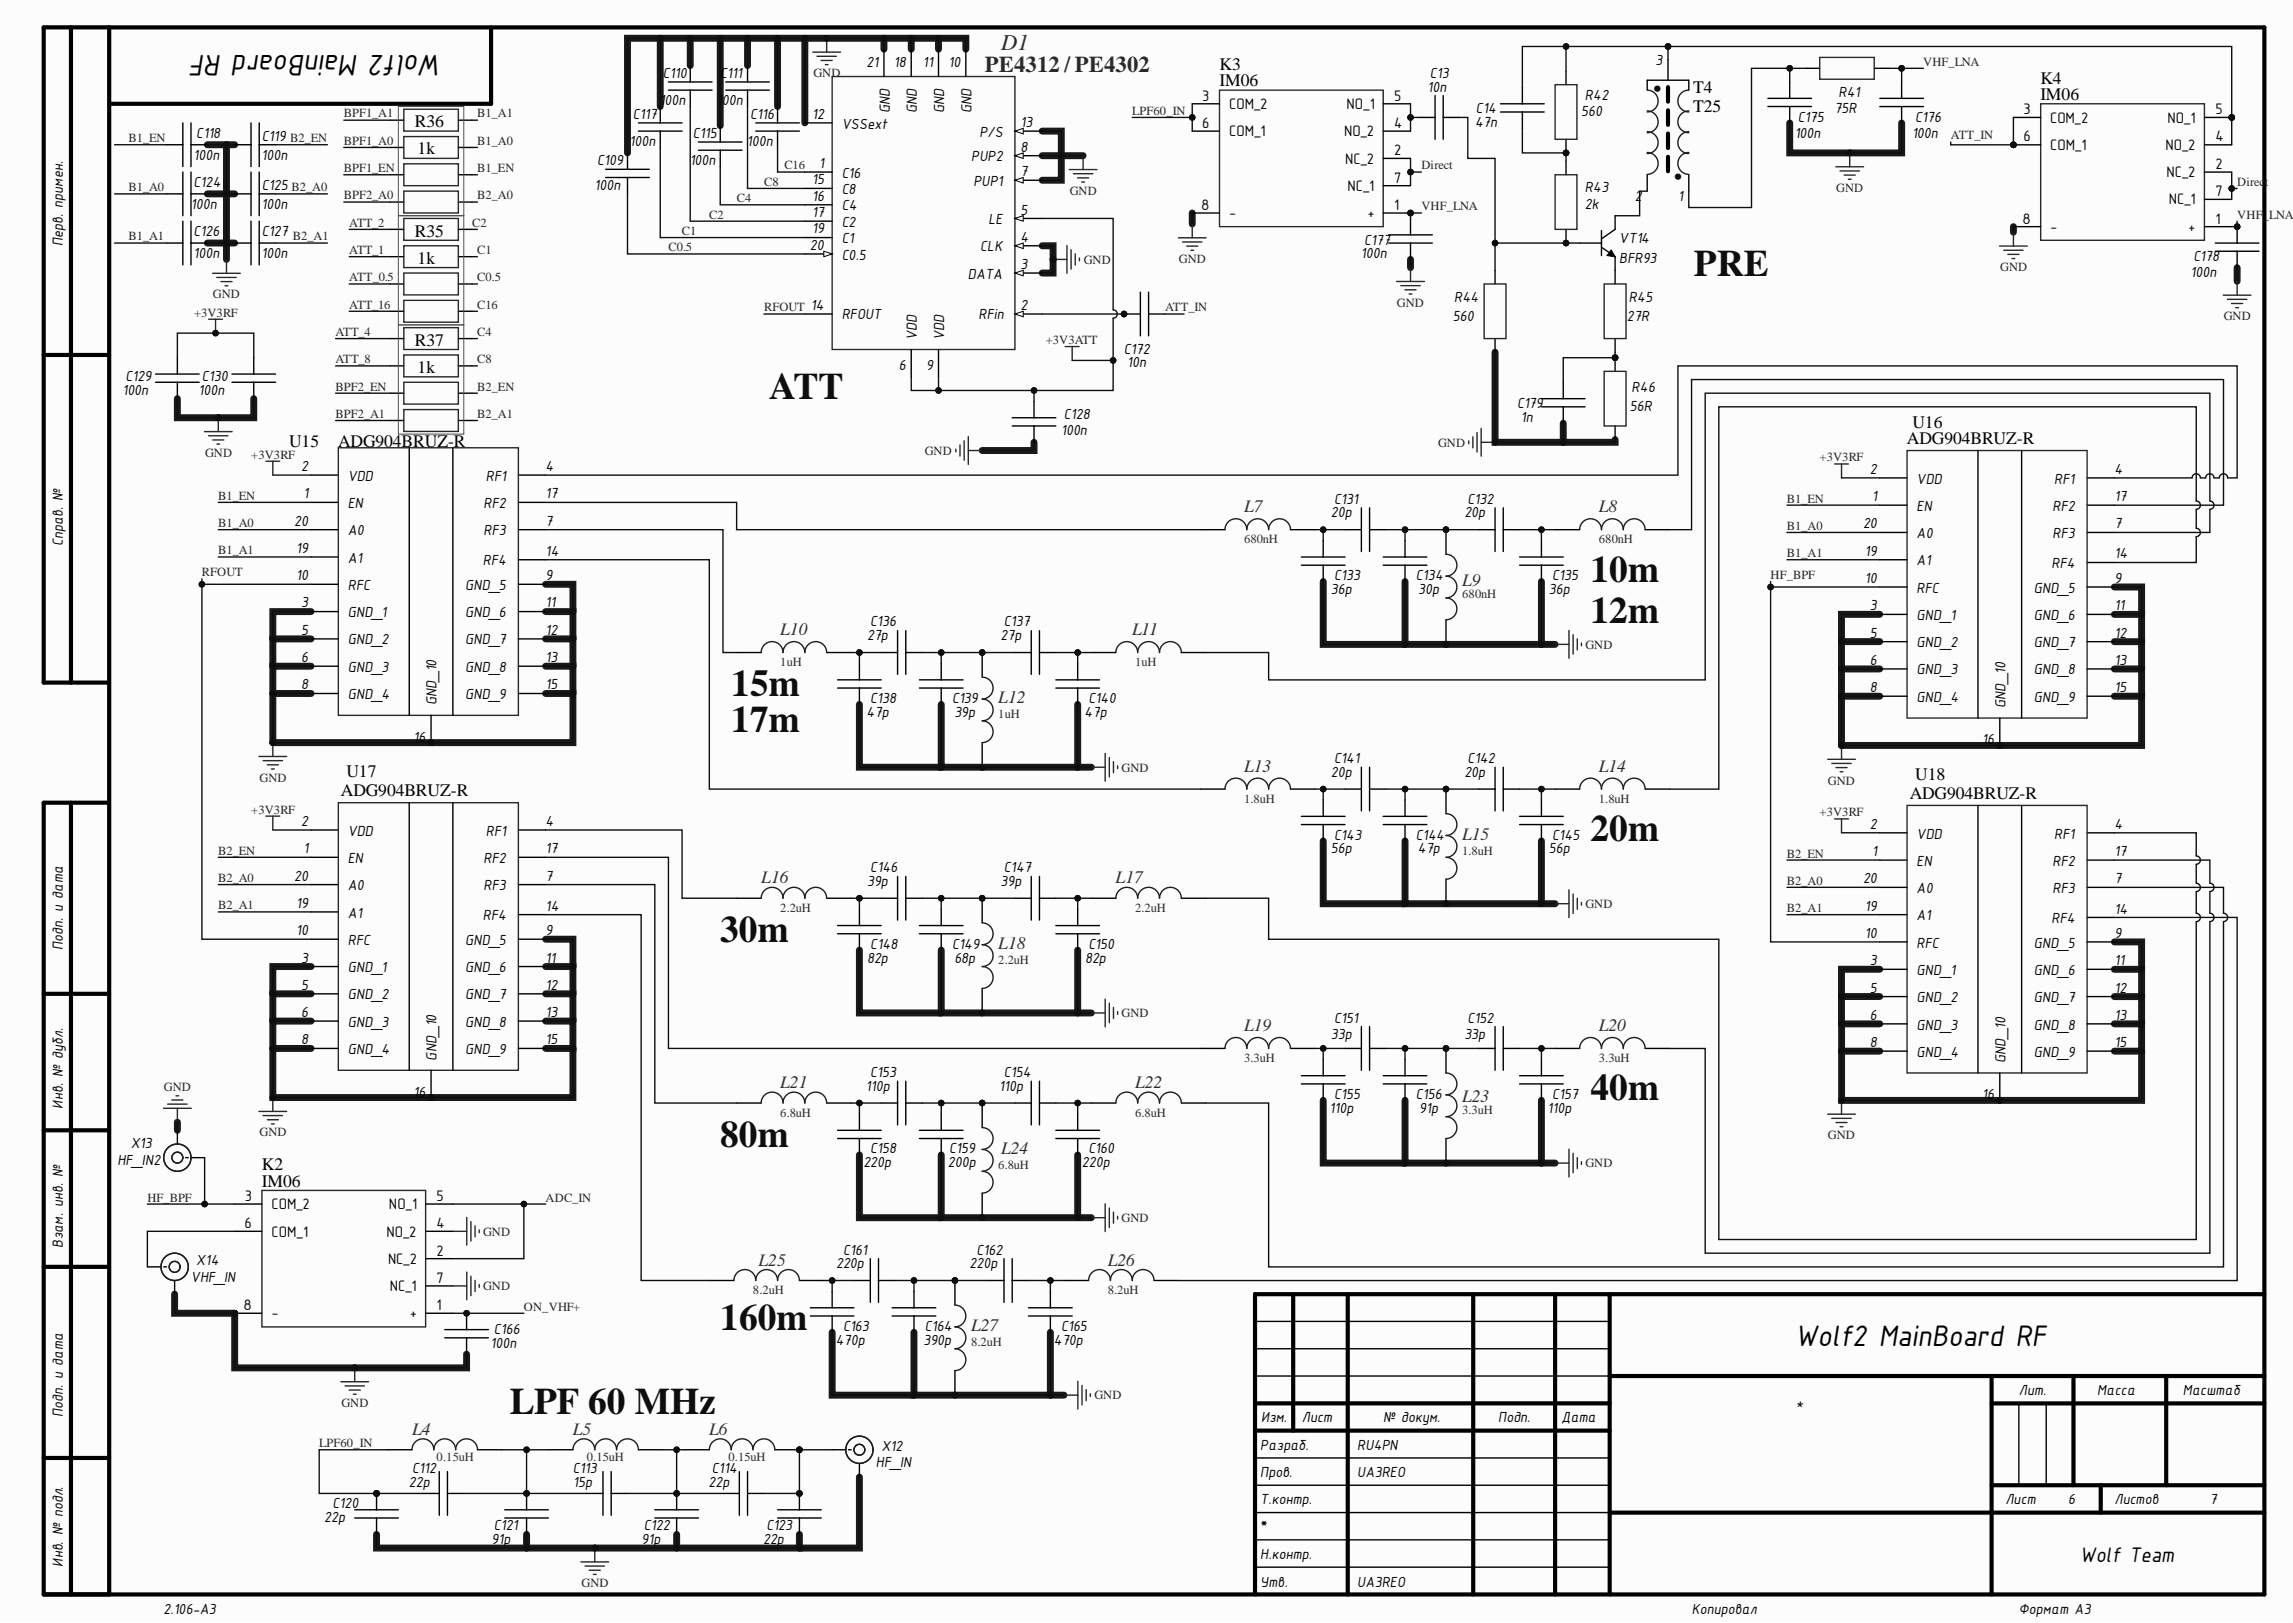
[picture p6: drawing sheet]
<svg xmlns="http://www.w3.org/2000/svg" width="420mm" height="297mm" viewBox="0 0 420 297" stroke-linecap="round" stroke-linejoin="round" font-family="sans-serif">
<defs><g id="words">
<g font-size="6.9" fill="#0e0e0e">
<text x="304.3" y="15.7" transform="rotate(-180 304.3 15.7)">.</text>
<text x="308.1" y="31.9" transform="rotate(-180 308.1 31.9)">.</text>
<text x="310.1" y="50.5">PRE</text>
<text x="140.8" y="72.9">ATT</text>
<text x="291.2" y="106.4">10m</text>
<text x="291.2" y="114">12m</text>
<text x="133.9" y="127.4">15m</text>
<text x="133.9" y="133.9">17m</text>
<text x="291.2" y="153.9">20m</text>
<text x="131.9" y="172.4">30m</text>
<text x="291.2" y="201.4">40m</text>
<text x="131.9" y="209.9">80m</text>
<text x="131.9" y="243.3">160m</text>
<text x="93.4" y="258.8">LPF 60 MHz</text>
</g>
<g font-size="5.9">
<text x="80.9" y="10" transform="rotate(-180 80.9 10)">Wolf2 MainBoard RF</text>
<text x="328.7" y="246.4">Wolf2 MainBoard RF</text>
</g>
<text font-size="4.2" x="380.8" y="285.8">Wolf Team</text>
<g font-size="4.1" fill="#2e2e2e">
<text x="183.3" y="9.1">D1</text>
<text x="180.3" y="13.1">PE4312 / PE4302</text>
</g>
<g font-size="3.2">
<text x="223.3" y="12.8">K3</text>
<text x="223.3" y="15.8">IM06</text>
<text x="310" y="17">T4</text>
<text x="373.6" y="15.3">K4</text>
<text x="75.9" y="23.3">R36</text>
<text x="310" y="20.6">T25</text>
<text x="373.6" y="18.3">IM06</text>
<text x="76.5" y="28.3">1k</text>
<text x="75.9" y="43.3">R35</text>
<text x="76.5" y="48.3">1k</text>
<text x="75.9" y="63.3">R37</text>
<text x="76.5" y="68.3">1k</text>
<text x="52.9" y="81.7">U15</text>
<text x="61.9" y="81.7">ADG904BRUZ-R</text>
<text x="349.1" y="81.2">ADG904BRUZ-R</text>
<text x="350.1" y="78.3">U16</text>
<text x="63.4" y="142.2">U17</text>
<text x="350.6" y="142.7">U18</text>
<text x="62.4" y="145.7">ADG904BRUZ-R</text>
<text x="349.6" y="146.2">ADG904BRUZ-R</text>
<text x="48" y="214.1">K2</text>
<text x="48" y="217.2">IM06</text>
<text x="230.7" y="280.5">*</text>
</g>
<g font-size="3.2" fill="#2e2e2e">
<text x="227.8" y="93.7">L7</text>
<text x="292.7" y="93.7">L8</text>
<text x="267.7" y="107.3">L9</text>
<text x="142.8" y="116.3">L10</text>
<text x="207.3" y="116.3">L11</text>
<text x="182.8" y="128.7">L12</text>
<text x="227.8" y="141.2">L13</text>
<text x="292.7" y="141.2">L14</text>
<text x="267.7" y="153.7">L15</text>
<text x="139.4" y="161.7">L16</text>
<text x="204.2" y="161.7">L17</text>
<text x="182.8" y="173.7">L18</text>
<text x="227.8" y="188.7">L19</text>
<text x="292.7" y="188.7">L20</text>
<text x="142.8" y="199.2">L21</text>
<text x="207.8" y="199.2">L22</text>
<text x="267.7" y="201.7">L23</text>
<text x="183.3" y="211.2">L24</text>
<text x="138.9" y="231.7">L25</text>
<text x="202.8" y="231.7">L26</text>
<text x="177.8" y="243.7">L27</text>
<text x="75.4" y="262.6">L4</text>
<text x="104.9" y="262.6">L5</text>
<text x="129.8" y="262.6">L6</text>
</g>
<g font-size="2.9">
<text x="303.1" y="11.9">3</text>
<text x="121.4" y="14.2">C110</text>
<text x="131.9" y="14.2">C111</text>
<text x="158.7" y="12.3">21</text>
<text x="163.7" y="12.3">18</text>
<text x="169" y="12.3">11</text>
<text x="173.6" y="12.3">10</text>
<text x="261.3" y="16.8">10n</text>
<text x="261.8" y="14.2">C13</text>
<text x="336.6" y="17.8">R41</text>
<text x="115.9" y="21.7">C117</text>
<text x="120.8" y="19.3">100n</text>
<text x="131.3" y="19.3">100n</text>
<text x="137.3" y="21.7">C116</text>
<text x="148.7" y="21.7">12</text>
<text x="154.1" y="23.5">VSSext</text>
<text x="162.9" y="20.7" transform="rotate(-90 162.9 20.7)">GND</text>
<text x="167.9" y="20.7" transform="rotate(-90 167.9 20.7)">GND</text>
<text x="172.9" y="20.7" transform="rotate(-90 172.9 20.7)">GND</text>
<text x="177.9" y="20.7" transform="rotate(-90 177.9 20.7)">GND</text>
<text x="186.8" y="23.3">13</text>
<text x="270" y="23.3">47n</text>
<text x="270.2" y="20.7">C14</text>
<text x="289.5" y="21.2">560</text>
<text x="290.2" y="18.3">R42</text>
<text x="329.2" y="22.3">C175</text>
<text x="335.8" y="20.7">75R</text>
<text x="350.6" y="22.3">C176</text>
<text x="35.4" y="29.3">100n</text>
<text x="35.9" y="25.2">C118</text>
<text x="47.9" y="29.3">100n</text>
<text x="48" y="25.7">C119</text>
<text x="115.3" y="26.7">100n</text>
<text x="126.9" y="25.2">C115</text>
<text x="136.8" y="26.7">100n</text>
<text x="177.8" y="29.5">PUP2</text>
<text x="179.3" y="25">P/S</text>
<text x="186.8" y="27.8">8</text>
<text x="328.6" y="25.2">100n</text>
<text x="350.1" y="25.2">100n</text>
<text x="35.4" y="34.3">C124</text>
<text x="48" y="34.8">C125</text>
<text x="108.8" y="34.8">100n</text>
<text x="109.4" y="30.2">C109</text>
<text x="126.3" y="30.2">100n</text>
<text x="148.7" y="33.8">15</text>
<text x="150" y="30.7">1</text>
<text x="154.1" y="35.5">C8</text>
<text x="154.1" y="32.5">C16</text>
<text x="178.2" y="34">PUP1</text>
<text x="186.8" y="32.2">7</text>
<text x="290.2" y="35.2">R43</text>
<text x="34.9" y="38.2">100n</text>
<text x="47.9" y="38.2">100n</text>
<text x="148.7" y="39.8">17</text>
<text x="148.7" y="36.7">16</text>
<text x="154.1" y="41.5">C2</text>
<text x="154.1" y="38.5">C4</text>
<text x="181" y="41">LE</text>
<text x="186.8" y="39.3">5</text>
<text x="290.2" y="38.2">2k</text>
<text x="299.3" y="36.8">2</text>
<text x="307.3" y="36.8">1</text>
<text x="11.5" y="45" transform="rotate(-90 11.5 45)">Перв. примен.</text>
<text x="35.4" y="43.2">C126</text>
<text x="35.4" y="47.2">100n</text>
<text x="47.9" y="47.2">100n</text>
<text x="48" y="43.2">C127</text>
<text x="148.3" y="45.8">20</text>
<text x="148.7" y="42.7">19</text>
<text x="154.1" y="47.6">С0.5</text>
<text x="154.1" y="44.5">C1</text>
<text x="179.5" y="46">CLK</text>
<text x="186.8" y="44.3">4</text>
<text x="249.2" y="47.2">100n</text>
<text x="249.7" y="44.8">C177</text>
<text x="296.4" y="44.5">VT14</text>
<text x="401.6" y="47.7">C178</text>
<text x="177.2" y="51">DATA</text>
<text x="186.8" y="49.2">3</text>
<text x="296.4" y="48.1">BFR93</text>
<text x="401.1" y="50.8">100n</text>
<text x="148.4" y="56.7">14</text>
<text x="154.1" y="58.5">RFOUT</text>
<text x="179.1" y="58.5">RFin</text>
<text x="186.8" y="56.7">2</text>
<text x="266" y="58.7">560</text>
<text x="266.2" y="55.3">R44</text>
<text x="297.9" y="58.7">27R</text>
<text x="298.2" y="55.3">R45</text>
<text x="167.9" y="62.2" transform="rotate(-90 167.9 62.2)">VDD</text>
<text x="172.9" y="62.2" transform="rotate(-90 172.9 62.2)">VDD</text>
<text x="205.8" y="64.7">C172</text>
<text x="23" y="69.7">C129</text>
<text x="37" y="69.7">C130</text>
<text x="164.6" y="67.8">6</text>
<text x="169.6" y="67.8">9</text>
<text x="206.4" y="67.2">10n</text>
<text x="298.7" y="71.7">R46</text>
<text x="22.4" y="72.3">100n</text>
<text x="36.4" y="72.3">100n</text>
<text x="194.8" y="76.7">C128</text>
<text x="277.7" y="74.7">C179</text>
<text x="278.4" y="77.2">1n</text>
<text x="298.4" y="75.2">56R</text>
<text x="194.3" y="79.7">100n</text>
<text x="55.1" y="86.2">2</text>
<text x="63.7" y="88">VDD</text>
<text x="89" y="88">RF1</text>
<text x="99.9" y="86.2">4</text>
<text x="342.4" y="86.7">2</text>
<text x="350.9" y="88.5">VDD</text>
<text x="376.1" y="88.5">RF1</text>
<text x="387.1" y="86.7">4</text>
<text x="55.6" y="91.2">1</text>
<text x="63.7" y="93">EN</text>
<text x="88.6" y="93">RF2</text>
<text x="99.9" y="91.2">17</text>
<text x="243.7" y="94.7">20p</text>
<text x="244.3" y="92.2">C131</text>
<text x="268.1" y="94.7">20p</text>
<text x="268.7" y="92.2">C132</text>
<text x="342.8" y="91.7">1</text>
<text x="350.9" y="93.5">EN</text>
<text x="375.8" y="93.5">RF2</text>
<text x="387.1" y="91.7">17</text>
<text x="11.5" y="99.9" transform="rotate(-90 11.5 99.9)">Справ. №</text>
<text x="53.9" y="96.2">20</text>
<text x="54.2" y="101.2">19</text>
<text x="63.7" y="98">A0</text>
<text x="88.6" y="98">RF3</text>
<text x="99.9" y="96.2">7</text>
<text x="99.9" y="101.7">14</text>
<text x="341.1" y="96.7">20</text>
<text x="341.4" y="101.7">19</text>
<text x="350.9" y="98.5">A0</text>
<text x="375.8" y="98.5">RF3</text>
<text x="387.1" y="96.7">7</text>
<text x="54.2" y="106.2">10</text>
<text x="63.7" y="103">A1</text>
<text x="63.7" y="108">RFC</text>
<text x="85.2" y="108">GND_5</text>
<text x="88.4" y="103.5">RF4</text>
<text x="99.9" y="106.2">9</text>
<text x="244.3" y="106.2">C133</text>
<text x="259.2" y="106.2">C134</text>
<text x="284.2" y="106.2">C135</text>
<text x="341.4" y="106.7">10</text>
<text x="350.9" y="103.5">A1</text>
<text x="375.6" y="104">RF4</text>
<text x="387.1" y="102.2">14</text>
<text x="387.1" y="106.7">9</text>
<text x="55.1" y="111.2">3</text>
<text x="63.7" y="113">GND_1</text>
<text x="85.2" y="113">GND_6</text>
<text x="99.9" y="111.2">11</text>
<text x="243.7" y="108.7">36p</text>
<text x="259.6" y="108.7">30p</text>
<text x="283.6" y="108.7">36p</text>
<text x="342.4" y="111.7">3</text>
<text x="350.9" y="113.5">GND_1</text>
<text x="350.9" y="108.5">RFC</text>
<text x="372.4" y="108.5">GND_5</text>
<text x="372.4" y="113.5">GND_6</text>
<text x="387.1" y="111.7">11</text>
<text x="55.1" y="116.2">5</text>
<text x="63.7" y="117.9">GND_2</text>
<text x="85.2" y="117.9">GND_7</text>
<text x="99.9" y="116.2">12</text>
<text x="158.7" y="117.2">27p</text>
<text x="159.3" y="114.6">C136</text>
<text x="183.2" y="117.2">27p</text>
<text x="183.8" y="114.6">C137</text>
<text x="342.4" y="116.7">5</text>
<text x="350.9" y="118.5">GND_2</text>
<text x="372.4" y="118.5">GND_7</text>
<text x="387.1" y="116.7">12</text>
<text x="55.1" y="121.2">6</text>
<text x="63.7" y="122.9">GND_3</text>
<text x="85.2" y="122.9">GND_8</text>
<text x="99.9" y="121.2">13</text>
<text x="342.4" y="121.7">6</text>
<text x="350.9" y="123.4">GND_3</text>
<text x="372.4" y="123.4">GND_8</text>
<text x="387.1" y="121.7">13</text>
<text x="55.1" y="126.2">8</text>
<text x="63.7" y="127.9">GND_4</text>
<text x="79.9" y="129.1" transform="rotate(-90 79.9 129.1)">GND_10</text>
<text x="85.2" y="127.9">GND_9</text>
<text x="99.9" y="126.2">15</text>
<text x="158.7" y="131.1">47p</text>
<text x="159.3" y="128.7">C138</text>
<text x="174.3" y="128.7">C139</text>
<text x="174.7" y="131.1">39p</text>
<text x="198.6" y="131.1">47p</text>
<text x="199.3" y="128.7">C140</text>
<text x="342.4" y="126.7">8</text>
<text x="350.9" y="128.4">GND_4</text>
<text x="367.1" y="129.6" transform="rotate(-90 367.1 129.6)">GND_10</text>
<text x="372.4" y="128.4">GND_9</text>
<text x="387.1" y="126.7">15</text>
<text x="75.7" y="135.7">16</text>
<text x="362.9" y="136.2">16</text>
<text x="243.7" y="142.1">20p</text>
<text x="244.3" y="139.7">C141</text>
<text x="268.1" y="142.1">20p</text>
<text x="268.7" y="139.7">C142</text>
<text x="55.1" y="151.2">2</text>
<text x="63.7" y="153">VDD</text>
<text x="89" y="153">RF1</text>
<text x="99.9" y="151.2">4</text>
<text x="244.3" y="153.7">C143</text>
<text x="259.2" y="153.7">C144</text>
<text x="284.2" y="153.7">C145</text>
<text x="342.4" y="151.7">2</text>
<text x="350.9" y="153.5">VDD</text>
<text x="376.1" y="153.5">RF1</text>
<text x="387.1" y="151.7">4</text>
<text x="53.9" y="161.2">20</text>
<text x="55.6" y="156.2">1</text>
<text x="63.7" y="158">EN</text>
<text x="88.6" y="158">RF2</text>
<text x="99.9" y="161.2">7</text>
<text x="99.9" y="156.2">17</text>
<text x="159.3" y="159.7">C146</text>
<text x="183.8" y="159.7">C147</text>
<text x="243.7" y="156.2">56p</text>
<text x="259.6" y="156.2">47p</text>
<text x="283.6" y="156.2">56p</text>
<text x="341.1" y="161.7">20</text>
<text x="342.8" y="156.7">1</text>
<text x="350.9" y="158.5">EN</text>
<text x="375.8" y="158.5">RF2</text>
<text x="387.1" y="161.7">7</text>
<text x="387.1" y="156.7">17</text>
<text x="54.2" y="166.2">19</text>
<text x="63.7" y="163">A0</text>
<text x="63.7" y="167.9">A1</text>
<text x="88.6" y="163">RF3</text>
<text x="99.9" y="166.7">14</text>
<text x="158.7" y="162.2">39p</text>
<text x="183.2" y="162.2">39p</text>
<text x="341.4" y="166.7">19</text>
<text x="350.9" y="163.5">A0</text>
<text x="375.8" y="163.5">RF3</text>
<text x="387.1" y="167.2">14</text>
<text x="11.5" y="173.9" transform="rotate(-90 11.5 173.9)">Подп. и дата</text>
<text x="54.2" y="171.2">10</text>
<text x="63.7" y="172.9">RFC</text>
<text x="85.2" y="172.9">GND_5</text>
<text x="88.4" y="168.5">RF4</text>
<text x="99.9" y="171.2">9</text>
<text x="159.3" y="173.6">C148</text>
<text x="174.3" y="173.6">C149</text>
<text x="199.3" y="173.6">C150</text>
<text x="341.4" y="171.7">10</text>
<text x="350.9" y="168.5">A1</text>
<text x="350.9" y="173.4">RFC</text>
<text x="372.4" y="173.4">GND_5</text>
<text x="375.6" y="169">RF4</text>
<text x="387.1" y="171.7">9</text>
<text x="55.1" y="176.2">3</text>
<text x="63.7" y="177.9">GND_1</text>
<text x="85.2" y="177.9">GND_6</text>
<text x="99.9" y="176.2">11</text>
<text x="158.7" y="176.2">82p</text>
<text x="174.7" y="176.2">68p</text>
<text x="198.7" y="176.2">82p</text>
<text x="342.4" y="176.7">3</text>
<text x="350.9" y="178.4">GND_1</text>
<text x="372.4" y="178.4">GND_6</text>
<text x="387.1" y="176.7">11</text>
<text x="55.1" y="181.1">5</text>
<text x="63.7" y="182.9">GND_2</text>
<text x="85.2" y="182.9">GND_7</text>
<text x="99.9" y="181.1">12</text>
<text x="342.4" y="181.7">5</text>
<text x="350.9" y="183.4">GND_2</text>
<text x="372.4" y="183.4">GND_7</text>
<text x="387.1" y="181.7">12</text>
<text x="55.1" y="186.1">6</text>
<text x="55.1" y="191.1">8</text>
<text x="63.7" y="187.9">GND_3</text>
<text x="85.2" y="187.9">GND_8</text>
<text x="99.9" y="186.1">13</text>
<text x="99.9" y="191.1">15</text>
<text x="243.7" y="190.1">33p</text>
<text x="244.3" y="187.2">C151</text>
<text x="268.1" y="190.1">33p</text>
<text x="268.7" y="187.2">C152</text>
<text x="342.4" y="186.6">6</text>
<text x="342.4" y="191.6">8</text>
<text x="350.9" y="188.4">GND_3</text>
<text x="372.4" y="188.4">GND_8</text>
<text x="387.1" y="186.6">13</text>
<text x="387.1" y="191.6">15</text>
<text x="63.7" y="192.9">GND_4</text>
<text x="79.9" y="194.1" transform="rotate(-90 79.9 194.1)">GND_10</text>
<text x="85.2" y="192.9">GND_9</text>
<text x="159.3" y="197.1">C153</text>
<text x="183.8" y="197.1">C154</text>
<text x="350.9" y="193.4">GND_4</text>
<text x="367.1" y="194.6" transform="rotate(-90 367.1 194.6)">GND_10</text>
<text x="372.4" y="193.4">GND_9</text>
<text x="11.5" y="202.9" transform="rotate(-90 11.5 202.9)">Инв. № дубл.</text>
<text x="75.7" y="200.7">16</text>
<text x="158.5" y="199.6">110p</text>
<text x="182.9" y="199.6">110p</text>
<text x="243.4" y="203.7">110p</text>
<text x="244.3" y="201.1">C155</text>
<text x="259.2" y="201.1">C156</text>
<text x="259.8" y="203.7">91p</text>
<text x="283.3" y="203.7">110p</text>
<text x="284.2" y="201.1">C157</text>
<text x="362.9" y="201.2">16</text>
<text x="21.5" y="213.1">HF_IN2</text>
<text x="23.9" y="210.1">X13</text>
<text x="158.1" y="213.6">220p</text>
<text x="159.3" y="211.1">C158</text>
<text x="173.5" y="213.6">200p</text>
<text x="173.8" y="211.1">C159</text>
<text x="198.1" y="213.6">220p</text>
<text x="199.3" y="211.1">C160</text>
<text x="11.5" y="228.4" transform="rotate(-90 11.5 228.4)">Взам. инв. №</text>
<text x="35.9" y="231.6">X14</text>
<text x="153.1" y="232.1">220p</text>
<text x="154.3" y="229.6">C161</text>
<text x="177.5" y="232.1">220p</text>
<text x="178.8" y="229.6">C162</text>
<text x="34.9" y="234.6">VHF_IN</text>
<text x="90.4" y="244.1">C166</text>
<text x="154.3" y="243.6">C163</text>
<text x="169.3" y="243.6">C164</text>
<text x="194.3" y="243.6">C165</text>
<text x="89.8" y="246.6">100n</text>
<text x="153" y="246.1">470p</text>
<text x="169.1" y="246.1">390p</text>
<text x="192.9" y="246.1">470p</text>
<text x="328.7" y="257.9">*</text>
<text x="369.6" y="255.3">Лит.</text>
<text x="384" y="255.3">Масса</text>
<text x="399.6" y="255.3">Масштаб</text>
<text x="11.5" y="259.3" transform="rotate(-90 11.5 259.3)">Подп. и дата</text>
<text x="230.9" y="260.3">Изм.</text>
<text x="238.3" y="260.3">Лист</text>
<text x="253.2" y="260.3">№ докум.</text>
<text x="274.3" y="260.3">Подп.</text>
<text x="285.9" y="260.3">Дата</text>
<text x="75.4" y="269.6">C112</text>
<text x="104.9" y="269.6">C113</text>
<text x="130.3" y="269.6">C114</text>
<text x="160.4" y="268.5">HF_IN</text>
<text x="161.4" y="265.6">X12</text>
<text x="230.7" y="265.3">Разраб.</text>
<text x="248.5" y="265.3">RU4PN</text>
<text x="74.8" y="272.1">22p</text>
<text x="105" y="272.1">15p</text>
<text x="129.7" y="272.1">22p</text>
<text x="230.7" y="270.3">Пров.</text>
<text x="230.7" y="275.3">Т.контр.</text>
<text x="248.5" y="270.3">UA3REO</text>
<text x="367.1" y="275.3">Лист</text>
<text x="378.6" y="275.3">6</text>
<text x="387.1" y="275.3">Листов</text>
<text x="404.6" y="275.3">7</text>
<text x="59.4" y="278.6">22p</text>
<text x="60.9" y="276.1">C120</text>
<text x="90.4" y="280.1">C121</text>
<text x="117.9" y="280.1">C122</text>
<text x="140.3" y="280.1">C123</text>
<text x="11.5" y="286.7" transform="rotate(-90 11.5 286.7)">Инв. № подл.</text>
<text x="90" y="282.6">91p</text>
<text x="117.5" y="282.6">91p</text>
<text x="139.7" y="282.6">22p</text>
<text x="230.7" y="285.4">Н.контр.</text>
<text x="230.7" y="290.4">Утв.</text>
<text x="248.5" y="290.4">UA3REO</text>
<text x="29.9" y="295.4">2.106-A3</text>
<text x="309.7" y="295.4">Копировал</text>
<text x="369.6" y="295.4">Формат А3</text>
</g>
<g font-size="2.8">
<text x="220.1" y="18.4">3</text>
<text x="220.1" y="23.4">6</text>
<text x="225.1" y="20">COM_2</text>
<text x="246.5" y="20">NO_1</text>
<text x="255.2" y="18.4">5</text>
<text x="255.2" y="23.4">4</text>
<text x="370.4" y="20.9">3</text>
<text x="375.3" y="22.4">COM_2</text>
<text x="396.8" y="22.4">NO_1</text>
<text x="405.6" y="20.9">5</text>
<text x="225.1" y="25">COM_1</text>
<text x="246.1" y="25">NO_2</text>
<text x="246.3" y="30">NC_2</text>
<text x="255.2" y="28.4">2</text>
<text x="370.4" y="25.9">6</text>
<text x="375.3" y="27.4">COM_1</text>
<text x="396.5" y="27.4">NO_2</text>
<text x="405.6" y="25.9">4</text>
<text x="246.7" y="34.9">NC_1</text>
<text x="255.2" y="33.4">7</text>
<text x="396.7" y="32.4">NC_2</text>
<text x="405.6" y="30.9">2</text>
<text x="405.6" y="35.9">7</text>
<text x="219.9" y="38.4">8</text>
<text x="225.1" y="39.9">-</text>
<text x="250.3" y="39.9">+</text>
<text x="255.2" y="38.4">1</text>
<text x="370.3" y="41">8</text>
<text x="397.1" y="37.4">NC_1</text>
<text x="405.6" y="41">1</text>
<text x="375.3" y="42.5">-</text>
<text x="400.6" y="42.5">+</text>
<text x="44.8" y="219.8">3</text>
<text x="49.7" y="221.3">COM_2</text>
<text x="71.2" y="221.3">NO_1</text>
<text x="79.9" y="219.8">5</text>
<text x="44.7" y="224.8">6</text>
<text x="49.7" y="226.3">COM_1</text>
<text x="70.8" y="226.3">NO_2</text>
<text x="79.9" y="224.8">4</text>
<text x="71" y="231.3">NC_2</text>
<text x="79.9" y="229.8">2</text>
<text x="44.6" y="239.8">8</text>
<text x="71.4" y="236.3">NC_1</text>
<text x="79.9" y="234.8">7</text>
<text x="79.9" y="239.8">1</text>
<text x="49.7" y="241.3">-</text>
<text x="75" y="241.3">+</text>
</g>
<g font-size="2.3" fill="#262626">
<text x="148.9" y="14.1">GND</text>
<text x="352.1" y="12">VHF_LNA</text>
<text x="62.9" y="21.5">BPF1_A1</text>
<text x="87.4" y="21.5">B1_A1</text>
<text x="207.3" y="21">LPF60_IN</text>
<text x="23.5" y="26">B1_EN</text>
<text x="53.1" y="26">B2_EN</text>
<text x="62.9" y="26.5">BPF1_A0</text>
<text x="87.4" y="26.5">B1_A0</text>
<text x="357.2" y="25.5">ATT_IN</text>
<text x="23.5" y="35">B1_A0</text>
<text x="53.4" y="35">B2_A0</text>
<text x="62.9" y="31.5">BPF1_EN</text>
<text x="87.4" y="31.5">B1_EN</text>
<text x="139.9" y="34">C8</text>
<text x="143.6" y="31">C16</text>
<text x="195.9" y="35.6">GND</text>
<text x="260.2" y="31">Direct</text>
<text x="336.2" y="35.1">GND</text>
<text x="409.6" y="34">Direc</text>
<text x="414.7" y="34">t</text>
<text x="62.9" y="36.5">BPF2_A0</text>
<text x="63.9" y="41.5">ATT_2</text>
<text x="86.4" y="41.5">C2</text>
<text x="87.4" y="36.5">B2_A0</text>
<text x="129.8" y="40">C2</text>
<text x="134.9" y="37">C4</text>
<text x="260.2" y="38.5">VHF_LNA</text>
<text x="409.6" y="40">VHF_LNA</text>
<text x="23.5" y="44">B1_A1</text>
<text x="53.6" y="44">B2_A1</text>
<text x="63.9" y="46.5">ATT_1</text>
<text x="87.4" y="46.5">C1</text>
<text x="122.4" y="45.9">C0.5</text>
<text x="124.8" y="43">C1</text>
<text x="63.9" y="51.4">ATT_0.5</text>
<text x="87.4" y="51.4">C0.5</text>
<text x="198.4" y="48.2">GND</text>
<text x="215.8" y="48.1">GND</text>
<text x="366.2" y="49.6">GND</text>
<text x="35.5" y="58">+3V3RF</text>
<text x="39" y="54.6">GND</text>
<text x="63.9" y="56.5">ATT_16</text>
<text x="87.4" y="56.5">C16</text>
<text x="139.9" y="56.9">RFOUT</text>
<text x="213.3" y="56.9">ATT_IN</text>
<text x="255.8" y="56.1">GND</text>
<text x="407.1" y="58.6">GND</text>
<text x="61.4" y="61.5">ATT_4</text>
<text x="87.4" y="61.5">C4</text>
<text x="191.5" y="63">+3V3ATT</text>
<text x="61.4" y="71.5">BPF2_EN</text>
<text x="61.4" y="66.5">ATT_8</text>
<text x="87.4" y="71.5">B2_EN</text>
<text x="87.4" y="66.5">C8</text>
<text x="61.4" y="76.5">BPF2_A1</text>
<text x="87.4" y="76.5">B2_A1</text>
<text x="37.6" y="83.6">GND</text>
<text x="46" y="83.9">+3V3RF</text>
<text x="169.3" y="83.3">GND</text>
<text x="263.3" y="81.7">GND</text>
<text x="333.1" y="84.4">+3V3RF</text>
<text x="39.9" y="91.5">B1_EN</text>
<text x="327.1" y="92">B1_EN</text>
<text x="39.9" y="101.4">B1_A1</text>
<text x="39.9" y="96.5">B1_A0</text>
<text x="327.1" y="102">B1_A1</text>
<text x="327.1" y="97">B1_A0</text>
<text x="37" y="105.4">RFOUT</text>
<text x="324.2" y="105.9">HF_BPF</text>
<text x="290.3" y="118.7">GND</text>
<text x="47.5" y="143.1">GND</text>
<text x="205.3" y="141.2">GND</text>
<text x="334.7" y="143.6">GND</text>
<text x="46" y="148.9">+3V3RF</text>
<text x="333.1" y="149.3">+3V3RF</text>
<text x="39.9" y="156.4">B2_EN</text>
<text x="39.9" y="161.4">B2_A0</text>
<text x="327.1" y="156.9">B2_EN</text>
<text x="327.1" y="161.9">B2_A0</text>
<text x="39.9" y="166.4">B2_A1</text>
<text x="290.3" y="166.2">GND</text>
<text x="327.1" y="166.9">B2_A1</text>
<text x="205.3" y="186.1">GND</text>
<text x="30" y="199.8">GND</text>
<text x="47.5" y="208">GND</text>
<text x="334.7" y="208.5">GND</text>
<text x="290.3" y="213.6">GND</text>
<text x="27" y="219.9">HF_BPF</text>
<text x="99.9" y="219.9">ADC_IN</text>
<text x="88.5" y="226.2">GND</text>
<text x="205.3" y="223.6">GND</text>
<text x="88.5" y="236.1">GND</text>
<text x="95.9" y="239.9">ON_VHF+</text>
<text x="62.5" y="257.5">GND</text>
<text x="200.4" y="256.1">GND</text>
<text x="58.4" y="264.8">LPF60_IN</text>
<text x="106.5" y="290.5">GND</text>
</g>
<g font-size="2.3" fill="#2e2e2e">
<text x="227.8" y="99.4">680nH</text>
<text x="292.7" y="99.4">680nH</text>
<text x="267.7" y="109.5">680nH</text>
<text x="142.8" y="121.9">1uH</text>
<text x="207.8" y="121.9">1uH</text>
<text x="182.8" y="131.4">1uH</text>
<text x="227.8" y="146.9">1.8uH</text>
<text x="292.7" y="146.9">1.8uH</text>
<text x="267.7" y="156.4">1.8uH</text>
<text x="142.8" y="166.9">2.2uH</text>
<text x="207.8" y="166.9">2.2uH</text>
<text x="182.8" y="176.4">2.2uH</text>
<text x="227.8" y="194.3">3.3uH</text>
<text x="292.7" y="194.3">3.3uH</text>
<text x="267.7" y="203.9">3.3uH</text>
<text x="142.8" y="204.4">6.8uH</text>
<text x="207.8" y="204.4">6.8uH</text>
<text x="182.8" y="213.9">6.8uH</text>
<text x="137.9" y="236.8">8.2uH</text>
<text x="202.8" y="236.8">8.2uH</text>
<text x="177.8" y="246.4">8.2uH</text>
<text x="79.9" y="267.4">0.15uH</text>
<text x="107.4" y="267.4">0.15uH</text>
<text x="133.4" y="267.4">0.15uH</text>
</g>
</g></defs>
<g fill="#fcfcfc">
<path d="M0 0h419.6v296.8h-419.6z" fill-rule="evenodd"/>
<path d="M0 0h419.6v296.8h-419.6z" fill-rule="evenodd"/>
</g>
<g fill="none" stroke="#191919" stroke-width="1.3">
<path d="M120.9 7v12.5M126.4 7v5M131.9 7v16M136.9 7v5M142.4 7v12.5M147.4 7v15.5M161.8 7h15v2M161.8 7h-46.9v21M161.8 7v2M166.8 7v2M171.8 7v2M38 35.5h5"/>
<path d="M38 26.5h5M41.5 26.5v21M190.8 24h3.5v9h-3.5M190.8 28.5h7.5M218.3 39v2M327.7 22.5v5.5h20.5v-5.5M38 44.5h5M190.8 45h2v5h-2M258.2 47.5v1.5M368.6 41.5v1M409.6 49v2.5M32.5 73v3.5h14v-3.5"/>
<path d="M273.7 64.5v16.5h22v-.5M286.2 77.5v3.5M189.3 81v1.5h-9.5M56.9 111.9h-6.9v5M56.9 116.9h-6.9v5M99.9 111.9h5v5M99.9 106.9h5v5M99.9 116.9h5v5M242.3 106.4v11.5h14.9M257.2 106.4v11.5h27.5M282.2 106.4v11.5M344.1 112.4h-7v5"/>
<path d="M344.1 117.4h-7v5M387.1 112.4h5v5M387.1 117.4h5v5M387.1 107.4h5v5M50 126.9h6.9M56.9 121.9h-6.9v14h54.9v-9h-5M99.9 121.9h5v5M157.3 128.9v11.5h15M172.3 128.9v11.5h27.5M197.3 128.9v11.5M337.1 127.4h7M344.1 122.4h-7l.1 14h54.9v-9h-5"/>
<path d="M387.1 122.4h5v5M242.3 153.9v11.5h14.9M257.2 153.9v11.5h27.5M282.2 153.9v11.5M57 176.9h-7v5M99.9 171.9h5v5M99.9 176.9h5v5M157.3 173.9v11.5h15M172.3 173.9v11.5h27.5M197.3 173.9v11.5M344.1 177.4h-7v5M387.1 172.4h5v5"/>
<path d="M387.1 177.4h5v5M50 191.9h7M57 186.9h-7v14h54.9v-9M57 181.9h-7v5M99.9 186.9h5v5h-5M99.9 181.9h5v5M337.1 192.4h7M344.1 182.4h-7v5M344.2 187.4h-7v14h54.9v-9M387.1 182.4h5v5M387.1 187.4h5v5h-5M32.5 205.4v1.5"/>
<path d="M157.3 211.4v11.5h15M172.3 211.4v11.5h27.5M197.3 211.4v11.5M242.3 201.4v11.5h14.9M257.2 201.4v11.5h27.5M282.2 201.4v11.5M32 236.9v3.5h11v9.9h42.4v-2.5M152.4 243.8v11.5h14.9M167.3 243.8v11.5h27.5M192.3 243.8v11.5M157.3 270.3v13h-10.9M68.9 280.8v2.5h77.5v-2.5"/>
<path d="M96.4 280.8v2.5M123.9 280.8v2.5"/>
</g>
<g fill="none" stroke="#000" stroke-width=".76">
<path d="M13 5v119.9M20 5h394.6v286.8h-406.6v-144.9h12M89.9 5v14h-69.9M8 65h12M20 124.9h-12v-119.9h12v286.8M13 146.9v144.9M8 181.9h12M8 206.9h12M8 231.9h12M236.8 236.9v24.9M246.7 236.9v54.9M269.7 236.9v54.9"/>
<path d="M284.7 236.9v54.9M294.7 236.9v54.9M414.6 236.9h-184.8v54.9M229.8 256.8h64.9M294.7 251.8h119.9M364.6 251.8v40M364.6 256.9h50M379.6 251.8v20M396.6 251.8v20M8 266.8h12M229.8 261.8h64.9M294.7 276.8h119.9"/>
<path d="M364.6 271.8h50M384.6 271.8v5"/>
</g>
<path d="M229.8 251.8h64.9M229.8 246.8h64.9M229.8 241.8h64.9M369.6 256.9v14.9M374.6 256.9v14.9M229.8 276.8h64.9M229.8 271.8h64.9M229.8 266.8h64.9M229.8 286.8h64.9M229.8 281.8h64.9" fill="none" stroke="#000" stroke-width=".25"/>
<circle cx="43" cy="240.4" r=".51" fill="#0e0e0e"/>
<circle cx="43" cy="240.4" r=".51" fill="none" stroke="#0e0e0e" stroke-width=".18"/>
<path d="M48 217.9h29.9v24.9h-29.9z" fill="none" stroke="#262626" stroke-width=".25"/>
<path d="M43 220.4h5M43 225.4h5M77.9 220.4h5M77.9 225.4h5M77.9 230.4h5M77.9 235.3h5M43 240.4h5M77.9 240.4h5" fill="none" stroke="#000" stroke-width=".25"/>
<circle cx="43" cy="240.4" r=".51" fill="#0e0e0e"/>
<circle cx="43" cy="240.4" r=".51" fill="none" stroke="#0e0e0e" stroke-width=".18"/>
<path d="M82.9 225.4h2.6M82.9 235.3h2.6M85.5 222.8v5.1M85.5 232.8v5.1M86.2 223.6v3.5M86.2 233.6v3.5M87 224.3v2.1M87 234.3v2.1M87.7 225.1v.5M87.7 235.1v.5" fill="none" stroke="#262626" stroke-width=".25"/>
<path d="M27 231.9h2.5M30 231.9h.5M32 234.4v2.5" fill="none" stroke="#000" stroke-width=".25"/>
<g fill="none" stroke="#1c1c1c" stroke-width=".25">
<circle cx="32" cy="231.9" r="1"/>
<circle cx="32" cy="231.9" r="2.5"/>
</g>
<circle cx="85.4" cy="240.4" r=".51" fill="#0e0e0e"/>
<circle cx="85.4" cy="240.4" r=".51" fill="none" stroke="#0e0e0e" stroke-width=".18"/>
<path d="M81.4 244.8h8M81.4 243.3h8M85.4 240.4v2.9M85.4 244.8v3" fill="none" stroke="#000" stroke-width=".25"/>
<circle cx="85.4" cy="240.4" r=".51" fill="#0e0e0e"/>
<circle cx="85.4" cy="240.4" r=".51" fill="none" stroke="#0e0e0e" stroke-width=".18"/>
<path d="M62.4 252.9h5.1M63.2 253.6h3.5M63.9 254.4h2.1M64.7 255.2h.5M64.9 250.3v2.6" fill="none" stroke="#262626" stroke-width=".25"/>
<circle cx="64.9" cy="250.3" r=".51" fill="#0e0e0e"/>
<circle cx="64.9" cy="250.3" r=".51" fill="none" stroke="#0e0e0e" stroke-width=".18"/>
<path d="M32.5 206.9v2.5M34 211.9h.5M35 211.9h2.5M70.9 265.3h4.5M87.4 265.3h4.5" fill="none" stroke="#000" stroke-width=".25"/>
<g fill="none" stroke="#1c1c1c" stroke-width=".25">
<path d="M75.4 265.3a2 2 0 0 1 2-2 2 2 0 0 1 2 2 2 2 0 0 1 2-2 2 2 0 0 1 2 2 2 2 0 0 1 2-2 2 2 0 0 1 2 2"/>
<circle cx="32.5" cy="211.9" r="2.5"/>
<circle cx="32.5" cy="211.9" r="1"/>
</g>
<path d="M29.9 202.8h5.1M30.7 202.1h3.6M31.5 201.3h2M32.2 200.6h.5M32.5 202.8v2.6" fill="none" stroke="#262626" stroke-width=".25"/>
<circle cx="78.9" cy="135.9" r=".51" fill="#0e0e0e"/>
<circle cx="78.9" cy="135.9" r=".51" fill="none" stroke="#0e0e0e" stroke-width=".18"/>
<g fill="none" stroke="#000" stroke-width=".25">
<path d="M56.9 86.9h5M56.9 91.9h5M56.9 96.9h5M74.9 82v48.9M82.9 82v48.9M94.9 86.9h5M94.9 91.9h5M94.9 96.9h5M56.9 101.9h5M56.9 111.9h5M56.9 116.9h5M56.9 106.9h5"/>
<path d="M94.9 102.4h5M94.9 111.9h5M94.9 116.9h5M94.9 106.9h5M56.9 121.9h5M56.9 126.9h5M78.9 130.9v5M94.9 121.9h5M94.9 126.9h5"/>
</g>
<path d="M61.9 82h33v48.9h-33z" fill="none" stroke="#262626" stroke-width=".25"/>
<circle cx="78.9" cy="135.9" r=".51" fill="#0e0e0e"/>
<circle cx="78.9" cy="135.9" r=".51" fill="none" stroke="#0e0e0e" stroke-width=".18"/>
<path d="M100.4 265.3h4.5M116.9 265.3h4.5" fill="none" stroke="#000" stroke-width=".25"/>
<path d="M104.9 265.3a2 2 0 0 1 2-2 2 2 0 0 1 2 2 2 2 0 0 1 2-2 2 2 0 0 1 2 2 2 2 0 0 1 2-2 2 2 0 0 1 2 2" fill="none" stroke="#1c1c1c" stroke-width=".25"/>
<circle cx="146.4" cy="265.3" r=".51" fill="#0e0e0e"/>
<circle cx="146.4" cy="265.3" r=".51" fill="none" stroke="#0e0e0e" stroke-width=".18"/>
<path d="M141.9 265.3h4.5" fill="none" stroke="#000" stroke-width=".25"/>
<circle cx="146.4" cy="265.3" r=".51" fill="#0e0e0e"/>
<circle cx="146.4" cy="265.3" r=".51" fill="none" stroke="#0e0e0e" stroke-width=".18"/>
<g fill="none" stroke="#000" stroke-width=".25">
<path d="M77.4 273.3h3M80.4 269.3v8M81.9 269.3v8M81.9 273.3h3M107.4 273.3h3M110.4 269.3v8M111.9 273.3h3M111.9 269.3v8M125.4 265.3h4.5M132.4 273.3h3M135.4 269.3v8M136.9 273.3h3"/>
<path d="M136.9 269.3v8"/>
</g>
<path d="M129.9 265.3a2 2 0 0 1 2-2 2 2 0 0 1 2 2 2 2 0 0 1 2-2 2 2 0 0 1 2 2 2 2 0 0 1 2-2 2 2 0 0 1 2 2" fill="none" stroke="#1c1c1c" stroke-width=".25"/>
<circle cx="68.9" cy="273.3" r=".51" fill="#0e0e0e"/>
<circle cx="68.9" cy="273.3" r=".51" fill="none" stroke="#0e0e0e" stroke-width=".18"/>
<path d="M64.9 276.3h8M64.9 277.8h8M68.9 273.3v3" fill="none" stroke="#000" stroke-width=".25"/>
<circle cx="68.9" cy="273.3" r=".51" fill="#0e0e0e"/>
<circle cx="68.9" cy="273.3" r=".51" fill="none" stroke="#0e0e0e" stroke-width=".18"/>
<path d="M68.9 277.8v3" fill="none" stroke="#000" stroke-width=".25"/>
<circle cx="96.4" cy="273.3" r=".51" fill="#0e0e0e"/>
<circle cx="96.4" cy="273.3" r=".51" fill="none" stroke="#0e0e0e" stroke-width=".18"/>
<path d="M92.4 276.3h8M92.4 277.8h8M96.4 273.3v3" fill="none" stroke="#000" stroke-width=".25"/>
<circle cx="96.4" cy="273.3" r=".51" fill="#0e0e0e"/>
<circle cx="96.4" cy="273.3" r=".51" fill="none" stroke="#0e0e0e" stroke-width=".18"/>
<path d="M96.4 277.8v3" fill="none" stroke="#000" stroke-width=".25"/>
<circle cx="123.9" cy="273.3" r=".51" fill="#0e0e0e"/>
<circle cx="123.9" cy="273.3" r=".51" fill="none" stroke="#0e0e0e" stroke-width=".18"/>
<path d="M119.9 276.3h8M119.9 277.8h8M123.9 273.3v3" fill="none" stroke="#000" stroke-width=".25"/>
<circle cx="123.9" cy="273.3" r=".51" fill="#0e0e0e"/>
<circle cx="123.9" cy="273.3" r=".51" fill="none" stroke="#0e0e0e" stroke-width=".18"/>
<path d="M123.9 277.8v3" fill="none" stroke="#000" stroke-width=".25"/>
<circle cx="146.4" cy="273.3" r=".51" fill="#0e0e0e"/>
<circle cx="146.4" cy="273.3" r=".51" fill="none" stroke="#0e0e0e" stroke-width=".18"/>
<path d="M142.4 276.3h8M142.4 277.8h8M146.4 273.3v3" fill="none" stroke="#000" stroke-width=".25"/>
<circle cx="146.4" cy="273.3" r=".51" fill="#0e0e0e"/>
<circle cx="146.4" cy="273.3" r=".51" fill="none" stroke="#0e0e0e" stroke-width=".18"/>
<path d="M146.4 277.8v3" fill="none" stroke="#000" stroke-width=".25"/>
<path d="M106.4 285.9h5M107.1 286.6h3.6M107.9 287.4h2M108.6 288.1h.5M108.9 283.3v2.6" fill="none" stroke="#262626" stroke-width=".25"/>
<circle cx="108.9" cy="283.3" r=".51" fill="#0e0e0e"/>
<circle cx="108.9" cy="283.3" r=".51" fill="none" stroke="#0e0e0e" stroke-width=".18"/>
<path d="M152.4 265.3h2.4M155.3 265.3h.5M157.3 267.8v2.5" fill="none" stroke="#000" stroke-width=".25"/>
<g fill="none" stroke="#1c1c1c" stroke-width=".25">
<circle cx="157.3" cy="265.3" r="1"/>
<circle cx="157.3" cy="265.3" r="2.49"/>
</g>
<circle cx="78.9" cy="200.9" r=".51" fill="#0e0e0e"/>
<circle cx="78.9" cy="200.9" r=".51" fill="none" stroke="#0e0e0e" stroke-width=".18"/>
<g fill="none" stroke="#000" stroke-width=".25">
<path d="M56.9 151.9h5M56.9 156.9h5M74.9 146.9v49M82.9 146.9v49M94.9 151.9h5M94.9 156.9h5M56.9 161.9h5M56.9 166.9h5M56.9 171.9h5M57 176.9h4.9M94.9 161.9h5M94.9 167.4h5"/>
<path d="M94.9 176.9h5M94.9 171.9h5M57 181.9h4.9M57 186.9h4.9M57 191.9h4.9M78.9 195.9v5M94.9 181.9h5M94.9 186.9h5M94.9 191.9h5"/>
</g>
<path d="M61.9 146.9h33v49h-33z" fill="none" stroke="#262626" stroke-width=".25"/>
<circle cx="78.9" cy="200.9" r=".51" fill="#0e0e0e"/>
<circle cx="78.9" cy="200.9" r=".51" fill="none" stroke="#0e0e0e" stroke-width=".18"/>
<path d="M185.8 57.5h5" fill="none" stroke="#000" stroke-width=".25"/>
<path d="M185.8 57.5l1.5-.5v1z" fill="#fbfbfb"/>
<path d="M185.8 57.5l1.5-.5v1z" fill="none" stroke="#000" stroke-width=".18"/>
<path d="M152.4 14h33.4v50h-33.4z" fill="none" stroke="#262626" stroke-width=".25"/>
<path d="M185.8 50h5" fill="none" stroke="#000" stroke-width=".25"/>
<path d="M185.8 50l1.5-.5v1z" fill="#fbfbfb"/>
<path d="M185.8 50l1.5-.5v1z" fill="none" stroke="#000" stroke-width=".18"/>
<path d="M185.8 45h5M166.8 64v5" fill="none" stroke="#000" stroke-width=".25"/>
<path d="M185.8 45l1.5-.5v1z" fill="#fbfbfb"/>
<path d="M185.8 45l1.5-.5v1z" fill="none" stroke="#000" stroke-width=".18"/>
<path d="M185.8 40h5" fill="none" stroke="#000" stroke-width=".25"/>
<path d="M185.8 40l1.5-.5v1z" fill="#fbfbfb"/>
<path d="M185.8 40l1.5-.5v1z" fill="none" stroke="#000" stroke-width=".18"/>
<path d="M176.8 9v5M147.4 34.5h4.9M147.4 57.5h4.9M147.4 46.5h4.9M171.8 64v5" fill="none" stroke="#000" stroke-width=".25"/>
<path d="M150.8 46l1.5 .5-1.5 .5z" fill="#fbfbfb"/>
<path d="M150.8 46l1.5 .5-1.5 .5z" fill="none" stroke="#000" stroke-width=".18"/>
<path d="M147.4 37.5h4.9M147.4 31.5h4.9M147.4 22.5h4.9M185.8 33h5M147.4 43.5h4.9M147.4 40.5h4.9" fill="none" stroke="#000" stroke-width=".25"/>
<path d="M185.8 33l1.5-.5v1z" fill="#fbfbfb"/>
<path d="M185.8 33l1.5-.5v1z" fill="none" stroke="#000" stroke-width=".18"/>
<path d="M185.8 28.5h5" fill="none" stroke="#000" stroke-width=".25"/>
<path d="M185.8 28.5l1.5-.5v1z" fill="#fbfbfb"/>
<path d="M185.8 28.5l1.5-.5v1z" fill="none" stroke="#000" stroke-width=".18"/>
<path d="M185.8 24h5" fill="none" stroke="#000" stroke-width=".25"/>
<path d="M185.8 24l1.5-.5v1z" fill="#fbfbfb"/>
<path d="M185.8 24l1.5-.5v1z" fill="none" stroke="#000" stroke-width=".18"/>
<path d="M161.8 9v5M166.8 9v5M171.8 9v5" fill="none" stroke="#000" stroke-width=".25"/>
<path d="M192.8 47.5h2.5M195.3 44.9v5.1M196.1 45.7v3.6M196.9 46.5v2M197.6 47.2v.5" fill="none" stroke="#262626" stroke-width=".25"/>
<circle cx="192.8" cy="47.5" r=".51" fill="#0e0e0e"/>
<circle cx="192.8" cy="47.5" r=".51" fill="none" stroke="#0e0e0e" stroke-width=".18"/>
<path d="M148.8 9.5h5.1M149.6 10.3h3.5M150.3 11.1h2.1M151.1 11.8h.5M151.3 7v2.5M195.8 31h5M196.5 31.8h3.6M197.3 32.6h2M198 33.3h.6M198.3 28.5v2.5" fill="none" stroke="#262626" stroke-width=".25"/>
<circle cx="151.3" cy="7" r=".51" fill="#0e0e0e"/>
<circle cx="151.3" cy="7" r=".51" fill="none" stroke="#0e0e0e" stroke-width=".18"/>
<g fill="none" stroke="#000" stroke-width=".25">
<path d="M120.9 19.5v3M122.4 15h8M122.4 16.5h8M126.4 12v3M126.4 16.5v3M132.9 15h8M132.9 16.5h8M136.9 12v3M136.9 16.5v3M142.4 19.5v3M110.9 31h8M110.9 32.5h8"/>
<path d="M114.9 28v3M114.9 32.5v3M116.9 22.5h8M116.9 24h8M120.9 24v3M127.9 26h8M127.9 27.5h8M131.9 23v3M131.9 27.5v3M138.4 22.5h8M138.4 24h8M142.4 24v3"/>
<path d="M185.3 76.5h8M185.3 78h8M189.3 73.5v3M189.3 78v3"/>
</g>
<g fill="none" stroke="#262626" stroke-width=".25">
<path d="M177.3 79.9v5.1M195 63.4h2.6M196.3 63.4v2.6M48.7 84.4h2.5M50 84.4v2.5M175 82.2v.5M175.8 81.4v2.1M176.5 80.7v3.5M177.3 82.5h2.5M47.4 138.5h5.1M48.2 139.2h3.5M48.9 140h2.1"/>
<path d="M50 135.9v2.6M48.7 149.4h2.5M49.7 140.7h.5M50 149.4v2.5"/>
</g>
<circle cx="50" cy="135.9" r=".51" fill="#0e0e0e"/>
<circle cx="50" cy="135.9" r=".51" fill="none" stroke="#0e0e0e" stroke-width=".18"/>
<path d="M47.4 203.4h5.1M48.2 204.2h3.5M48.9 204.9h2.1M49.7 205.7h.5M50 200.9v2.5" fill="none" stroke="#262626" stroke-width=".25"/>
<circle cx="50" cy="200.9" r=".51" fill="#0e0e0e"/>
<circle cx="50" cy="200.9" r=".51" fill="none" stroke="#0e0e0e" stroke-width=".18"/>
<circle cx="366.1" cy="136.4" r=".51" fill="#0e0e0e"/>
<circle cx="366.1" cy="136.4" r=".51" fill="none" stroke="#0e0e0e" stroke-width=".18"/>
<g fill="none" stroke="#000" stroke-width=".25">
<path d="M344.2 87.5h4.9M344.2 92.5h4.9M344.2 97.4h4.9M362.1 82.5v48.9M370.1 82.5v48.9M382.1 87.5h5M382.1 92.5h5M382.1 97.4h5M344.2 102.4h4.9M344.2 112.4h4.9M344.2 117.4h4.9M344.2 107.4h4.9"/>
<path d="M382.1 102.9h5M382.1 112.4h5M382.1 117.4h5M382.1 107.4h5M344.2 122.4h4.9M344.2 127.4h4.9M366.1 131.4v5M382.1 122.4h5M382.1 127.4h5"/>
</g>
<path d="M349.1 82.5h33v48.9h-33z" fill="none" stroke="#262626" stroke-width=".25"/>
<circle cx="366.1" cy="136.4" r=".51" fill="#0e0e0e"/>
<circle cx="366.1" cy="136.4" r=".51" fill="none" stroke="#0e0e0e" stroke-width=".18"/>
<circle cx="366.1" cy="201.4" r=".51" fill="#0e0e0e"/>
<circle cx="366.1" cy="201.4" r=".51" fill="none" stroke="#0e0e0e" stroke-width=".18"/>
<g fill="none" stroke="#000" stroke-width=".25">
<path d="M344.2 152.4h4.9M344.2 157.4h4.9M362.1 147.4v49M370.1 147.4v49M382.1 152.4h5M382.1 157.4h5M344.2 162.4h4.9M344.2 167.4h4.9M344.2 177.4h4.9M344.2 172.4h4.9M382.1 162.4h5M382.1 167.9h5"/>
<path d="M382.1 177.4h5M382.1 172.4h5M344.2 182.4h4.9M344.2 187.4h4.9M344.2 192.4h4.9M366.1 196.4v5M382.1 182.4h5M382.1 187.4h5M382.1 192.4h5"/>
</g>
<path d="M349.1 147.4h33v49h-33z" fill="none" stroke="#262626" stroke-width=".25"/>
<circle cx="366.1" cy="201.4" r=".51" fill="#0e0e0e"/>
<circle cx="366.1" cy="201.4" r=".51" fill="none" stroke="#0e0e0e" stroke-width=".18"/>
<path d="M335.9 84.9h2.5M337.1 84.9v2.6M334.6 139h5.1M335.4 139.7h3.5M337.1 136.4v2.6M335.9 149.9h2.5M336.1 140.5h2.1M336.9 141.2h.5M337.1 149.9v2.5" fill="none" stroke="#262626" stroke-width=".25"/>
<circle cx="337.1" cy="136.4" r=".51" fill="#0e0e0e"/>
<circle cx="337.1" cy="136.4" r=".51" fill="none" stroke="#0e0e0e" stroke-width=".18"/>
<path d="M334.6 203.9h5.1M335.4 204.7h3.5M336.1 205.4h2.1M336.9 206.2h.5M337.1 201.4v2.5" fill="none" stroke="#262626" stroke-width=".25"/>
<circle cx="337.1" cy="201.4" r=".51" fill="#0e0e0e"/>
<circle cx="337.1" cy="201.4" r=".51" fill="none" stroke="#0e0e0e" stroke-width=".18"/>
<g fill="none" stroke="#000" stroke-width=".25">
<path d="M30.5 26.5h3M30.5 35.5h3M33.5 22.5v8M33.5 31.5v8M35 22.5v8M35 31.5v8M35 26.5h3M35 35.5h3M43 26.5h3M43 35.5h3M46 22.5v8M46 31.5v8"/>
<path d="M47.5 26.5h2.9M47.5 35.5h2.9M47.5 22.5v8M47.5 31.5v8M30.5 44.5h3M33.5 40.5v8M35 40.5v8M35 44.5h3M43 44.5h3M46 40.5v8M47.5 44.5h2.9M47.5 40.5v8"/>
<path d="M129.9 234.4h4.5M146.4 234.4h4.5M148.4 239.3h7.9M152.4 236.4v2.9M156.3 234.4h3M159.3 230.4v8M160.8 234.4h3M160.8 230.4v8M163.3 239.3h8M167.3 236.4v2.9M148.4 240.8h7.9M152.4 240.8v3"/>
<path d="M163.3 240.8h8M167.3 240.8v3"/>
</g>
<path d="M38.9 50h5.1M39.7 50.8h3.5M40.4 51.5h2.1M41.2 52.3h.5M41.5 47.5v2.5" fill="none" stroke="#262626" stroke-width=".25"/>
<path d="M134.4 234.4a2 2 0 0 1 2-2 2 2 0 0 1 2 2 2 2 0 0 1 2-2 2 2 0 0 1 2 2 2 2 0 0 1 2-2 2 2 0 0 1 2 2" fill="none" stroke="#1c1c1c" stroke-width=".25"/>
<circle cx="174.8" cy="255.3" r=".51" fill="#0e0e0e"/>
<circle cx="174.8" cy="255.3" r=".51" fill="none" stroke="#0e0e0e" stroke-width=".18"/>
<circle cx="174.8" cy="234.4" r=".51" fill="#0e0e0e"/>
<circle cx="174.8" cy="234.4" r=".51" fill="none" stroke="#0e0e0e" stroke-width=".18"/>
<path d="M174.8 250.8v4.5" fill="none" stroke="#000" stroke-width=".25"/>
<circle cx="174.8" cy="255.3" r=".51" fill="#0e0e0e"/>
<circle cx="174.8" cy="255.3" r=".51" fill="none" stroke="#0e0e0e" stroke-width=".18"/>
<path d="M174.8 234.4v4.5" fill="none" stroke="#000" stroke-width=".25"/>
<circle cx="174.8" cy="234.4" r=".51" fill="#0e0e0e"/>
<circle cx="174.8" cy="234.4" r=".51" fill="none" stroke="#0e0e0e" stroke-width=".18"/>
<path d="M139.4 201.9a2 2 0 0 1 2-2 2 2 0 0 1 2 2 2 2 0 0 1 2-2 2 2 0 0 1 2 2 2 2 0 0 1 1.9-2 2 2 0 0 1 2 2M174.8 238.9a2 2 0 0 1 2 1.9 2 2 0 0 1-2 2 2 2 0 0 1 2 2 2 2 0 0 1-2 2 2 2 0 0 1 2 2 2 2 0 0 1-2 2M199.3 234.4a2 2 0 0 1 2-2 2 2 0 0 1 2 2 2 2 0 0 1 2-2 2 2 0 0 1 2 2 1.99 1.99 0 0 1 2-2 1.99 1.99 0 0 1 2 2" fill="none" stroke="#1c1c1c" stroke-width=".25"/>
<g fill="none" stroke="#000" stroke-width=".25">
<path d="M164.3 197.9v8M165.8 197.9v8M134.9 201.9h4.5M151.3 201.9h4.5M153.3 208.4h8M153.3 206.9h8M157.3 203.9v3M157.3 208.4v3M161.3 201.9h3M165.8 201.9h3M168.3 208.4h8M168.3 206.9h8"/>
<path d="M172.3 203.9v3M172.3 208.4v3M180.8 234.4h3M183.8 230.4v8M185.3 230.4v8M185.3 234.4h3M188.3 239.3h8M192.3 236.4v2.9M194.8 234.4h4.5M211.3 234.4h4.5M188.3 240.8h8M192.3 240.8v3"/>
</g>
<path d="M194.8 255.3h2.5M197.3 252.8v5.1M198.1 253.6v3.5M198.9 254.3v2.1M199.6 255.1v.5" fill="none" stroke="#262626" stroke-width=".25"/>
<circle cx="179.8" cy="222.9" r=".51" fill="#0e0e0e"/>
<circle cx="179.8" cy="222.9" r=".51" fill="none" stroke="#0e0e0e" stroke-width=".18"/>
<circle cx="179.8" cy="201.9" r=".51" fill="#0e0e0e"/>
<circle cx="179.8" cy="201.9" r=".51" fill="none" stroke="#0e0e0e" stroke-width=".18"/>
<path d="M179.8 218.4v4.5" fill="none" stroke="#000" stroke-width=".25"/>
<circle cx="179.8" cy="222.9" r=".51" fill="#0e0e0e"/>
<circle cx="179.8" cy="222.9" r=".51" fill="none" stroke="#0e0e0e" stroke-width=".18"/>
<path d="M179.8 201.9v4.5" fill="none" stroke="#000" stroke-width=".25"/>
<circle cx="179.8" cy="201.9" r=".51" fill="#0e0e0e"/>
<circle cx="179.8" cy="201.9" r=".51" fill="none" stroke="#0e0e0e" stroke-width=".18"/>
<path d="M224.3 191.9a2 2 0 0 1 2-2 2 2 0 0 1 2 2 2 2 0 0 1 2-2 2 2 0 0 1 2 2 2 2 0 0 1 2-2 2 2 0 0 1 2 2M179.8 206.4a2 2 0 0 1 2 2 2 2 0 0 1-2 2 2 2 0 0 1 2 2 2 2 0 0 1-2 2 2 2 0 0 1 2 2 2 2 0 0 1-2 2M204.3 201.9a2 2 0 0 1 2-2 2 2 0 0 1 2 2 2 2 0 0 1 2-2 2 2 0 0 1 2 2 2 2 0 0 1 2-2 2 2 0 0 1 2 2" fill="none" stroke="#1c1c1c" stroke-width=".25"/>
<g fill="none" stroke="#000" stroke-width=".25">
<path d="M188.8 197.9v8M190.3 197.9v8M219.8 191.9h4.5M236.3 191.9h4.5M238.3 198.4h8M238.3 196.9h8M242.3 193.9v3M242.3 198.4v3M246.3 191.9h2.9M249.2 187.9v8M250.7 191.9h3M250.7 187.9v8"/>
<path d="M253.2 198.4h8M253.2 196.9h8M257.2 193.9v3M257.2 198.4v3M185.8 201.9h3M190.3 201.9h3M193.3 208.4h8M193.3 206.9h8M197.3 203.9v3M197.3 208.4v3M199.8 201.9h4.5M216.3 201.9h4.5"/>
</g>
<path d="M199.8 222.9h2.5M202.3 220.3v5.1M203.1 221.1v3.5M203.9 221.8v2.1M204.6 222.6v.5" fill="none" stroke="#262626" stroke-width=".25"/>
<circle cx="264.7" cy="212.9" r=".51" fill="#0e0e0e"/>
<circle cx="264.7" cy="212.9" r=".51" fill="none" stroke="#0e0e0e" stroke-width=".18"/>
<circle cx="264.7" cy="191.9" r=".51" fill="#0e0e0e"/>
<circle cx="264.7" cy="191.9" r=".51" fill="none" stroke="#0e0e0e" stroke-width=".18"/>
<path d="M264.7 208.4v4.5" fill="none" stroke="#000" stroke-width=".25"/>
<circle cx="264.7" cy="212.9" r=".51" fill="#0e0e0e"/>
<circle cx="264.7" cy="212.9" r=".51" fill="none" stroke="#0e0e0e" stroke-width=".18"/>
<path d="M264.7 191.9v4.5" fill="none" stroke="#000" stroke-width=".25"/>
<circle cx="264.7" cy="191.9" r=".51" fill="#0e0e0e"/>
<circle cx="264.7" cy="191.9" r=".51" fill="none" stroke="#0e0e0e" stroke-width=".18"/>
<path d="M139.4 164.4a2 2 0 0 1 2-2 2 2 0 0 1 2 2 2 2 0 0 1 2-2 2 2 0 0 1 2 2 2 2 0 0 1 1.9-2 2 2 0 0 1 2 2M264.7 196.4a2 2 0 0 1 2 2 2 2 0 0 1-2 2 2 2 0 0 1 2 2 2 2 0 0 1-2 2 2 2 0 0 1 2 2 2 2 0 0 1-2 2M289.2 191.9a2 2 0 0 1 2-2 2 2 0 0 1 2 2 2 2 0 0 1 2-2 2 2 0 0 1 2 2 2 2 0 0 1 2-2 2 2 0 0 1 2 2" fill="none" stroke="#1c1c1c" stroke-width=".25"/>
<g fill="none" stroke="#000" stroke-width=".25">
<path d="M134.9 164.4h4.5M151.3 164.4h4.5M153.3 170.9h8M153.3 169.4h8M157.3 166.4v3M157.3 170.9v3M161.3 164.4h3M164.3 160.4v8M165.8 164.4h3M165.8 160.4v8M168.3 170.9h8M168.3 169.4h8"/>
<path d="M172.3 166.4v3M172.3 170.9v3M270.7 191.9h3M273.7 187.9v8M275.2 187.9v8M275.2 191.9h3M278.2 198.4h8M278.2 196.9h8M282.2 193.9v3M282.2 198.4v3M284.7 191.9h4.5M301.2 191.9h4.5"/>
</g>
<path d="M284.7 212.9h2.5M287.2 210.3v5.1M288 211.1v3.5M288.8 211.8v2.1M289.5 212.6v.5" fill="none" stroke="#262626" stroke-width=".25"/>
<circle cx="179.8" cy="185.4" r=".51" fill="#0e0e0e"/>
<circle cx="179.8" cy="185.4" r=".51" fill="none" stroke="#0e0e0e" stroke-width=".18"/>
<circle cx="179.8" cy="164.4" r=".51" fill="#0e0e0e"/>
<circle cx="179.8" cy="164.4" r=".51" fill="none" stroke="#0e0e0e" stroke-width=".18"/>
<path d="M179.8 180.9v4.5" fill="none" stroke="#000" stroke-width=".25"/>
<circle cx="179.8" cy="185.4" r=".51" fill="#0e0e0e"/>
<circle cx="179.8" cy="185.4" r=".51" fill="none" stroke="#0e0e0e" stroke-width=".18"/>
<path d="M179.8 164.4v4.5" fill="none" stroke="#000" stroke-width=".25"/>
<circle cx="179.8" cy="164.4" r=".51" fill="#0e0e0e"/>
<circle cx="179.8" cy="164.4" r=".51" fill="none" stroke="#0e0e0e" stroke-width=".18"/>
<path d="M224.3 144.4a2 2 0 0 1 2-2 2 2 0 0 1 2 2 2 2 0 0 1 2-2 2 2 0 0 1 2 2 2 2 0 0 1 2-2 2 2 0 0 1 2 2M179.8 168.9a2 2 0 0 1 2 2 2 2 0 0 1-2 2 2 2 0 0 1 2 2 2 2 0 0 1-2 2 2 2 0 0 1 2 2 2 2 0 0 1-2 2M204.3 164.4a2 2 0 0 1 2-2 2 2 0 0 1 2 2 2 2 0 0 1 2-2 2 2 0 0 1 2 2 2 2 0 0 1 2-2 2 2 0 0 1 2 2" fill="none" stroke="#1c1c1c" stroke-width=".25"/>
<g fill="none" stroke="#000" stroke-width=".25">
<path d="M219.8 144.4h4.5M236.3 144.4h4.5M238.3 150.9h8M238.3 149.4h8M242.3 146.4v3M242.3 150.9v3M246.3 144.4h2.9M249.2 140.4v8M250.7 144.4h3M250.7 140.4v8M253.2 150.9h8M253.2 149.4h8"/>
<path d="M257.2 146.4v3M257.2 150.9v3M185.8 164.4h3M188.8 160.4v8M190.3 160.4v8M190.3 164.4h3M193.3 170.9h8M193.3 169.4h8M197.3 166.4v3M197.3 170.9v3M199.8 164.4h4.5M216.3 164.4h4.5"/>
</g>
<path d="M199.8 185.4h2.5M202.3 182.9v5M203.1 183.6v3.6M203.9 184.4v2M204.6 185.1v.5" fill="none" stroke="#262626" stroke-width=".25"/>
<circle cx="264.7" cy="165.4" r=".51" fill="#0e0e0e"/>
<circle cx="264.7" cy="165.4" r=".51" fill="none" stroke="#0e0e0e" stroke-width=".18"/>
<circle cx="264.7" cy="144.4" r=".51" fill="#0e0e0e"/>
<circle cx="264.7" cy="144.4" r=".51" fill="none" stroke="#0e0e0e" stroke-width=".18"/>
<path d="M264.7 160.9v4.5" fill="none" stroke="#000" stroke-width=".25"/>
<circle cx="264.7" cy="165.4" r=".51" fill="#0e0e0e"/>
<circle cx="264.7" cy="165.4" r=".51" fill="none" stroke="#0e0e0e" stroke-width=".18"/>
<path d="M264.7 144.4v4.5" fill="none" stroke="#000" stroke-width=".25"/>
<circle cx="264.7" cy="144.4" r=".51" fill="#0e0e0e"/>
<circle cx="264.7" cy="144.4" r=".51" fill="none" stroke="#0e0e0e" stroke-width=".18"/>
<path d="M139.4 119.4a2 2 0 0 1 2-2 2 2 0 0 1 2 2 2 2 0 0 1 2-2 2 2 0 0 1 2 2 2 2 0 0 1 1.9-2 2 2 0 0 1 2 2M264.7 148.9a2 2 0 0 1 2 2 2 2 0 0 1-2 2 2 2 0 0 1 2 2 2 2 0 0 1-2 2 2 2 0 0 1 2 2 2 2 0 0 1-2 2M289.2 144.4a2 2 0 0 1 2-2 2 2 0 0 1 2 2 2 2 0 0 1 2-2 2 2 0 0 1 2 2 2 2 0 0 1 2-2 2 2 0 0 1 2 2" fill="none" stroke="#1c1c1c" stroke-width=".25"/>
<g fill="none" stroke="#000" stroke-width=".25">
<path d="M134.9 119.4h4.5M151.3 119.4h4.5M161.3 119.4h3M164.3 115.4v8M165.8 119.4h3M165.8 115.4v8M153.3 125.9h8M153.3 124.4h8M157.3 121.4v3M157.3 125.9v3M168.3 125.9h8M172.3 121.4v3h-4"/>
<path d="M172.3 124.4h4M172.3 125.9v3M270.7 144.4h3M273.7 140.4v8M275.2 140.4v8M275.2 144.4h3M278.2 150.9h8M278.2 149.4h8M282.2 146.4v3M282.2 150.9v3M284.7 144.4h4.5M301.2 144.4h4.5"/>
</g>
<path d="M284.7 165.4h2.5M287.2 162.9v5M288 163.6v3.6M288.8 164.4v2M289.5 165.1v.6" fill="none" stroke="#262626" stroke-width=".25"/>
<circle cx="179.8" cy="140.4" r=".51" fill="#0e0e0e"/>
<circle cx="179.8" cy="140.4" r=".51" fill="none" stroke="#0e0e0e" stroke-width=".18"/>
<circle cx="179.8" cy="119.4" r=".51" fill="#0e0e0e"/>
<circle cx="179.8" cy="119.4" r=".51" fill="none" stroke="#0e0e0e" stroke-width=".18"/>
<path d="M179.8 135.9v4.5" fill="none" stroke="#000" stroke-width=".25"/>
<circle cx="179.8" cy="140.4" r=".51" fill="#0e0e0e"/>
<circle cx="179.8" cy="140.4" r=".51" fill="none" stroke="#0e0e0e" stroke-width=".18"/>
<path d="M179.8 119.4v4.5" fill="none" stroke="#000" stroke-width=".25"/>
<circle cx="179.8" cy="119.4" r=".51" fill="#0e0e0e"/>
<circle cx="179.8" cy="119.4" r=".51" fill="none" stroke="#0e0e0e" stroke-width=".18"/>
<path d="M224.3 96.9a2 2 0 0 1 2-2 2 2 0 0 1 2 2 2 2 0 0 1 2-2 2 2 0 0 1 2 2 2 2 0 0 1 2-2 2 2 0 0 1 2 2M204.3 119.4a2 2 0 0 1 2-2 2 2 0 0 1 2 2 2 2 0 0 1 2-2 2 2 0 0 1 2 2 2 2 0 0 1 2-2 2 2 0 0 1 2 2M179.8 123.9a2 2 0 0 1 2 2 2 2 0 0 1-2 2 2 2 0 0 1 2 2 2 2 0 0 1-2 2 1.99 1.99 0 0 1 2 2 1.99 1.99 0 0 1-2 2" fill="none" stroke="#1c1c1c" stroke-width=".25"/>
<g fill="none" stroke="#000" stroke-width=".25">
<path d="M219.8 96.9h4.5M236.3 96.9h4.5M242.3 98.9v3M246.3 96.9h2.9M249.2 92.9v8M250.7 96.9h3M250.7 92.9v8M257.2 98.9v3M185.8 119.4h3M188.8 115.4v8M190.3 115.4v8M190.3 119.4h3"/>
<path d="M199.8 119.4h4.5M216.3 119.4h4.5M238.3 103.4h8M238.3 101.9h8M242.3 103.4v3M253.2 103.4h8M253.2 101.9h8M257.2 103.4v3M193.3 125.9h8M193.3 124.4h8M197.3 121.4v3M197.3 125.9v3"/>
</g>
<path d="M202.3 137.9v5.1M203.1 138.6v3.6M203.9 139.4v2M199.8 140.4h2.5M204.6 140.2v.5" fill="none" stroke="#262626" stroke-width=".25"/>
<circle cx="264.7" cy="117.9" r=".51" fill="#0e0e0e"/>
<circle cx="264.7" cy="117.9" r=".51" fill="none" stroke="#0e0e0e" stroke-width=".18"/>
<circle cx="264.7" cy="96.9" r=".51" fill="#0e0e0e"/>
<circle cx="264.7" cy="96.9" r=".51" fill="none" stroke="#0e0e0e" stroke-width=".18"/>
<path d="M264.7 113.4v4.5" fill="none" stroke="#000" stroke-width=".25"/>
<circle cx="264.7" cy="117.9" r=".51" fill="#0e0e0e"/>
<circle cx="264.7" cy="117.9" r=".51" fill="none" stroke="#0e0e0e" stroke-width=".18"/>
<path d="M264.7 96.9v4.5" fill="none" stroke="#000" stroke-width=".25"/>
<circle cx="264.7" cy="96.9" r=".51" fill="#0e0e0e"/>
<circle cx="264.7" cy="96.9" r=".51" fill="none" stroke="#0e0e0e" stroke-width=".18"/>
<path d="M289.2 96.9a2 2 0 0 1 2-2 2 2 0 0 1 2 2 2 2 0 0 1 2-2 2 2 0 0 1 2 2 2 2 0 0 1 2-2 2 2 0 0 1 2 2M264.7 101.4a2 2 0 0 1 2 2 2 2 0 0 1-2 2 1.99 1.99 0 0 1 2 2 1.99 1.99 0 0 1-2 2 2 2 0 0 1 2 2 2 2 0 0 1-2 2" fill="none" stroke="#1c1c1c" stroke-width=".25"/>
<g fill="none" stroke="#000" stroke-width=".25">
<path d="M28.5 68.5h8M28.5 70h8M32.5 65.5v3M32.5 70v3M42.5 68.5h7.9M42.5 70h7.9M46.5 65.5v3M46.5 70v3M270.7 96.9h3M273.7 92.9v8M275.2 92.9v8M275.2 96.9h3"/>
<path d="M282.2 98.9v3M284.7 96.9h4.5M301.2 96.9h4.5M278.2 103.4h8M278.2 101.9h8M282.2 103.4v3"/>
</g>
<path d="M37.4 79h5.1M38.2 79.8h3.5M40 76.5v2.5M38.9 80.5h2.1M39.7 81.3h.5M284.7 117.9h2.5M287.2 115.4v5.1M288 116.2v3.5M288.8 116.9v2.1M289.5 117.7v.5" fill="none" stroke="#262626" stroke-width=".25"/>
<circle cx="40" cy="76.5" r=".51" fill="#0e0e0e"/>
<circle cx="40" cy="76.5" r=".51" fill="none" stroke="#0e0e0e" stroke-width=".18"/>
<path d="M38.2 58.4h2.5M39.5 58.4v2.6" fill="none" stroke="#262626" stroke-width=".25"/>
<circle cx="39.5" cy="61" r=".51" fill="#0e0e0e"/>
<circle cx="39.5" cy="61" r=".51" fill="none" stroke="#0e0e0e" stroke-width=".18"/>
<circle cx="205.8" cy="57.5" r=".51" fill="#0e0e0e"/>
<circle cx="205.8" cy="57.5" r=".51" fill="none" stroke="#0e0e0e" stroke-width=".18"/>
<path d="M205.8 57.5h3M208.8 53.5v8M210.3 53.5v8" fill="none" stroke="#000" stroke-width=".25"/>
<circle cx="205.8" cy="57.5" r=".51" fill="#0e0e0e"/>
<circle cx="205.8" cy="57.5" r=".51" fill="none" stroke="#0e0e0e" stroke-width=".18"/>
<g fill="none" stroke="#000" stroke-width=".25">
<path d="M71.4 22h2.5M71.4 27h2.5M71.4 32h2.5M71.4 37h2.5M83.9 22h2.5M83.9 27h2.5M83.9 32h2.5M83.9 37h2.5M71.4 42h2.5M71.4 47h2.5M71.4 52h2.5M71.4 57h2.5"/>
<path d="M83.9 42h2.5M83.9 47h2.5M83.9 52h2.5M83.9 57h2.5M210.3 57.5h3M71.4 62h2.5M71.4 67h2.5M71.4 72h2.5M71.4 77h2.5M83.9 62h2.5M83.9 67h2.5M83.9 72h2.5"/>
<path d="M83.9 77h2.5"/>
</g>
<path d="M73.9 20h10v4h-10zM73.9 25h10v4h-10zM73.9 30h10v4h-10zM73.9 35h10v4h-10zM73.9 40h10v4h-10zM73.9 60h10v4h-10zM73.9 45h10v4h-10zM73.9 50h10v4h-10zM73.9 55h10v4h-10zM73.9 65h10v4h-10zM73.9 70h10v4h-10zM73.9 75h10v4h-10z" fill="none" stroke="#262626" stroke-width=".25"/>
<path d="M72.9 19.5h12v60h-12zM72.9 39.5h12M72.9 59.5h12" fill="none" stroke="#4d4d4d" stroke-width=".18"/>
<circle cx="258.2" cy="39" r=".51" fill="#0e0e0e"/>
<circle cx="258.2" cy="39" r=".51" fill="none" stroke="#0e0e0e" stroke-width=".18"/>
<path d="M223.3 16.5h29.9v25h-29.9z" fill="none" stroke="#262626" stroke-width=".25"/>
<path d="M218.3 19h5M253.2 19h5M218.3 24h5M253.2 24h5M253.2 29h5M253.2 34h5M253.2 39h5" fill="none" stroke="#000" stroke-width=".25"/>
<circle cx="258.2" cy="39" r=".51" fill="#0e0e0e"/>
<circle cx="258.2" cy="39" r=".51" fill="none" stroke="#0e0e0e" stroke-width=".18"/>
<path d="M218.3 39h5" fill="none" stroke="#000" stroke-width=".25"/>
<circle cx="408.6" cy="21.5" r=".51" fill="#0e0e0e"/>
<circle cx="408.6" cy="21.5" r=".51" fill="none" stroke="#0e0e0e" stroke-width=".18"/>
<circle cx="368.6" cy="26.5" r=".51" fill="#0e0e0e"/>
<circle cx="368.6" cy="26.5" r=".51" fill="none" stroke="#0e0e0e" stroke-width=".18"/>
<path d="M373.6 19h30v25h-30z" fill="none" stroke="#262626" stroke-width=".25"/>
<path d="M403.6 21.5h5" fill="none" stroke="#000" stroke-width=".25"/>
<circle cx="408.6" cy="21.5" r=".51" fill="#0e0e0e"/>
<circle cx="408.6" cy="21.5" r=".51" fill="none" stroke="#0e0e0e" stroke-width=".18"/>
<path d="M368.6 26.5h5M368.6 21.5h5M403.6 26.5h5M403.6 31.5h5" fill="none" stroke="#000" stroke-width=".25"/>
<circle cx="368.6" cy="26.5" r=".51" fill="#0e0e0e"/>
<circle cx="368.6" cy="26.5" r=".51" fill="none" stroke="#0e0e0e" stroke-width=".18"/>
<path d="M258.2 40v3M403.6 36.5h5M254.2 44.5h8M254.2 43h8M258.2 44.5v3M368.6 41.5h5M403.6 41.5h5" fill="none" stroke="#000" stroke-width=".25"/>
<g fill="none" stroke="#262626" stroke-width=".25">
<path d="M215.7 43.5h5.1M216.5 44.3h3.6M217.3 45h2M218 45.8h.5M218.3 41v2.5M255.7 51.5h5.1M256.5 52.3h3.5M257.2 53h2.1M258 53.8h.5M258.2 49v2.5M366.1 45h5.1M366.8 45.8h3.6"/>
<path d="M367.6 46.6h2M368.4 47.3h.5M368.6 42.5v2.5"/>
</g>
<circle cx="409.6" cy="41.5" r=".51" fill="#0e0e0e"/>
<circle cx="409.6" cy="41.5" r=".51" fill="none" stroke="#0e0e0e" stroke-width=".18"/>
<path d="M405.6 46h8M405.6 44.5h8M409.6 41.5v3M409.6 46v3" fill="none" stroke="#000" stroke-width=".25"/>
<circle cx="409.6" cy="41.5" r=".51" fill="#0e0e0e"/>
<circle cx="409.6" cy="41.5" r=".51" fill="none" stroke="#0e0e0e" stroke-width=".18"/>
<path d="M271.7 52h4v10h-4zM407 54h5.1M407.8 54.8h3.6M408.6 55.5h2M409.3 56.3h.5M409.6 51.5v2.5M269.7 79.9v2.1M270.4 79.2v3.5M271.2 78.4v5.1M268.9 80.7v.5M271.2 81h2.5" fill="none" stroke="#262626" stroke-width=".25"/>
<path d="M262.7 17.5v8M264.2 17.5v8M259.7 21.5h3M264.2 21.5h3M295.7 39.5v2.5l-2.5 1.7M273.7 49.5v2.5M289.2 44.5h4M293.2 45.2l2.5 1.8v2.5M293.2 42.2v4.6M273.7 62v2.5" fill="none" stroke="#000" stroke-width=".25"/>
<path d="M295 45.8l.7 1.2-1.5-.2z" fill="#000"/>
<path d="M295 45.8l.7 1.2-1.5-.2z" fill="none" stroke="#000" stroke-width=".18"/>
<circle cx="273.7" cy="81" r=".51" fill="#0e0e0e"/>
<circle cx="273.7" cy="81" r=".51" fill="none" stroke="#0e0e0e" stroke-width=".18"/>
<circle cx="286.7" cy="44.5" r=".51" fill="#0e0e0e"/>
<circle cx="286.7" cy="44.5" r=".51" fill="none" stroke="#0e0e0e" stroke-width=".18"/>
<path d="M286.7 29.5v2.5M286.7 42v2.5" fill="none" stroke="#000" stroke-width=".25"/>
<circle cx="286.7" cy="44.5" r=".51" fill="#0e0e0e"/>
<circle cx="286.7" cy="44.5" r=".51" fill="none" stroke="#0e0e0e" stroke-width=".18"/>
<path d="M284.7 32h4v10h-4z" fill="none" stroke="#262626" stroke-width=".25"/>
<circle cx="286.7" cy="28" r=".51" fill="#0e0e0e"/>
<circle cx="286.7" cy="28" r=".51" fill="none" stroke="#0e0e0e" stroke-width=".18"/>
<path d="M286.7 13v2.5M286.7 25.5v2.5" fill="none" stroke="#000" stroke-width=".25"/>
<circle cx="286.7" cy="28" r=".51" fill="#0e0e0e"/>
<circle cx="286.7" cy="28" r=".51" fill="none" stroke="#0e0e0e" stroke-width=".18"/>
<path d="M284.7 15.5h4v10h-4zM293.7 52h4v10h-4z" fill="none" stroke="#262626" stroke-width=".25"/>
<path d="M274.7 19h8M278.7 16v3M274.7 20.5h8M278.7 20.5v3M295.7 49.5v2.5M295.7 62v2.5" fill="none" stroke="#000" stroke-width=".25"/>
<circle cx="295.7" cy="65.5" r=".51" fill="#0e0e0e"/>
<circle cx="295.7" cy="65.5" r=".51" fill="none" stroke="#0e0e0e" stroke-width=".18"/>
<path d="M295.7 65.5v2.5" fill="none" stroke="#000" stroke-width=".25"/>
<circle cx="295.7" cy="65.5" r=".51" fill="#0e0e0e"/>
<circle cx="295.7" cy="65.5" r=".51" fill="none" stroke="#0e0e0e" stroke-width=".18"/>
<g fill="none" stroke="#000" stroke-width=".25">
<path d="M323.7 19.5h8M323.7 18h8M327.7 15v3M327.7 19.5v3M330.7 12.5h2.5M343.1 12.5h2.5M344.2 19.5h7.9M344.2 18h7.9M348.2 15v3M348.2 19.5v3M282.2 74.5h8M282.2 73h8"/>
<path d="M286.2 70v3M286.2 74.5v3M295.7 78v2.5"/>
</g>
<path d="M333.2 10.5h9.9v4h-9.9zM336.1 30.5h5.1M336.9 31.3h3.5M337.6 32h2.1M338.4 32.8h.5M338.6 28v2.5M293.7 68h4v10h-4z" fill="none" stroke="#262626" stroke-width=".25"/>
<circle cx="338.6" cy="28" r=".51" fill="#0e0e0e"/>
<circle cx="338.6" cy="28" r=".51" fill="none" stroke="#0e0e0e" stroke-width=".18"/>
<path d="M301.6 16.5v-1.8h7.6v1.8M305.4 10.9v3.8M301.6 32v3M309.2 32v3" fill="none" stroke="#000" stroke-width=".25"/>
<path d="M301.6 16.5a2 2 0 0 1 2 2 2 2 0 0 1-2 2M309.2 16.5a2 2 0 0 0-2 2 2 2 0 0 0 2 2M301.6 24.1a2 2 0 0 1 2 2 2 2 0 0 1-2 2M301.6 27.9a2 2 0 0 1 2 2 2 2 0 0 1-2 2M301.6 20.3a2 2 0 0 1 2 2 2 2 0 0 1-2 2M309.2 20.3a2 2 0 0 0-2 2 2 2 0 0 0 2 2M309.2 27.9a2 2 0 0 0-2 2 2 2 0 0 0 2 2M309.2 24.1a2 2 0 0 0-2 2 2 2 0 0 0 2 2" fill="none" stroke="#1c1c1c" stroke-width=".25"/>
<path d="M305.4 16v2.6M305.4 20.2v2.6M305.4 24.4v2.7M305.4 28.7v2.6" fill="none" stroke="#000" stroke-width=".76"/>
<path d="M95.9 220.4v10h-13" fill="none" stroke="#0e0e0e" stroke-width=".25"/>
<circle cx="95.9" cy="220.4" r=".51" fill="#0e0e0e"/>
<circle cx="95.9" cy="220.4" r=".51" fill="none" stroke="#0e0e0e" stroke-width=".18"/>
<path d="M43 225.4h-16v6.5M82.9 240.4h13M85.4 247.8v2.5h-20.5" fill="none" stroke="#0e0e0e" stroke-width=".25"/>
<circle cx="64.9" cy="250.3" r=".51" fill="#0e0e0e"/>
<circle cx="64.9" cy="250.3" r=".51" fill="none" stroke="#0e0e0e" stroke-width=".18"/>
<path d="M32.5 205.4v1.5M37.5 211.9v8.5" fill="none" stroke="#0e0e0e" stroke-width=".25"/>
<circle cx="37.5" cy="220.4" r=".51" fill="#0e0e0e"/>
<circle cx="37.5" cy="220.4" r=".51" fill="none" stroke="#0e0e0e" stroke-width=".18"/>
<path d="M114.9 273.3h17.5M121.4 265.3h2.5" fill="none" stroke="#0e0e0e" stroke-width=".25"/>
<circle cx="123.9" cy="265.3" r=".51" fill="#0e0e0e"/>
<circle cx="123.9" cy="265.3" r=".51" fill="none" stroke="#0e0e0e" stroke-width=".18"/>
<path d="M125.4 265.3h-1.5v8" fill="none" stroke="#0e0e0e" stroke-width=".25"/>
<circle cx="123.9" cy="273.3" r=".51" fill="#0e0e0e"/>
<circle cx="123.9" cy="273.3" r=".51" fill="none" stroke="#0e0e0e" stroke-width=".18"/>
<circle cx="123.9" cy="265.3" r=".51" fill="#0e0e0e"/>
<circle cx="123.9" cy="265.3" r=".51" fill="none" stroke="#0e0e0e" stroke-width=".18"/>
<path d="M84.9 273.3h22.5M146.4 265.3v8h-6.5" fill="none" stroke="#0e0e0e" stroke-width=".25"/>
<circle cx="146.4" cy="273.3" r=".51" fill="#0e0e0e"/>
<circle cx="146.4" cy="273.3" r=".51" fill="none" stroke="#0e0e0e" stroke-width=".18"/>
<circle cx="146.4" cy="265.3" r=".51" fill="#0e0e0e"/>
<circle cx="146.4" cy="265.3" r=".51" fill="none" stroke="#0e0e0e" stroke-width=".18"/>
<path d="M96.4 280.8v2.5" fill="none" stroke="#0e0e0e" stroke-width=".25"/>
<circle cx="96.4" cy="283.3" r=".51" fill="#0e0e0e"/>
<circle cx="96.4" cy="283.3" r=".51" fill="none" stroke="#0e0e0e" stroke-width=".18"/>
<path d="M123.9 280.8v2.5" fill="none" stroke="#0e0e0e" stroke-width=".25"/>
<circle cx="123.9" cy="283.3" r=".51" fill="#0e0e0e"/>
<circle cx="123.9" cy="283.3" r=".51" fill="none" stroke="#0e0e0e" stroke-width=".18"/>
<path d="M157.3 270.3v13h-10.9" fill="none" stroke="#0e0e0e" stroke-width=".25"/>
<circle cx="146.4" cy="283.3" r=".51" fill="#0e0e0e"/>
<circle cx="146.4" cy="283.3" r=".51" fill="none" stroke="#0e0e0e" stroke-width=".18"/>
<path d="M146.4 265.3h6" fill="none" stroke="#0e0e0e" stroke-width=".25"/>
<circle cx="146.4" cy="265.3" r=".51" fill="#0e0e0e"/>
<circle cx="146.4" cy="265.3" r=".51" fill="none" stroke="#0e0e0e" stroke-width=".18"/>
<path d="M37 106.9h19.9" fill="none" stroke="#0e0e0e" stroke-width=".25"/>
<circle cx="37" cy="106.9" r=".51" fill="#0e0e0e"/>
<circle cx="37" cy="106.9" r=".51" fill="none" stroke="#0e0e0e" stroke-width=".18"/>
<path d="M171.8 69v2.5" fill="none" stroke="#0e0e0e" stroke-width=".25"/>
<circle cx="171.8" cy="71.5" r=".51" fill="#0e0e0e"/>
<circle cx="171.8" cy="71.5" r=".51" fill="none" stroke="#0e0e0e" stroke-width=".18"/>
<path d="M190.8 45h2v2.5" fill="none" stroke="#0e0e0e" stroke-width=".25"/>
<circle cx="192.8" cy="47.5" r=".51" fill="#0e0e0e"/>
<circle cx="192.8" cy="47.5" r=".51" fill="none" stroke="#0e0e0e" stroke-width=".18"/>
<path d="M192.8 47.5v2.5h-2" fill="none" stroke="#0e0e0e" stroke-width=".25"/>
<circle cx="192.8" cy="47.5" r=".51" fill="#0e0e0e"/>
<circle cx="192.8" cy="47.5" r=".51" fill="none" stroke="#0e0e0e" stroke-width=".18"/>
<path d="M139.9 57.5h7.5M37 105.9v66h19.9" fill="none" stroke="#0e0e0e" stroke-width=".25"/>
<circle cx="37" cy="106.9" r=".51" fill="#0e0e0e"/>
<circle cx="37" cy="106.9" r=".51" fill="none" stroke="#0e0e0e" stroke-width=".18"/>
<path d="M190.8 24h3.5v4.5" fill="none" stroke="#0e0e0e" stroke-width=".25"/>
<circle cx="194.3" cy="28.5" r=".51" fill="#0e0e0e"/>
<circle cx="194.3" cy="28.5" r=".51" fill="none" stroke="#0e0e0e" stroke-width=".18"/>
<path d="M194.3 28.5v4.5h-3.5" fill="none" stroke="#0e0e0e" stroke-width=".25"/>
<circle cx="194.3" cy="28.5" r=".51" fill="#0e0e0e"/>
<circle cx="194.3" cy="28.5" r=".51" fill="none" stroke="#0e0e0e" stroke-width=".18"/>
<path d="M171.8 7v2" fill="none" stroke="#0e0e0e" stroke-width=".25"/>
<circle cx="171.8" cy="7" r=".51" fill="#0e0e0e"/>
<circle cx="171.8" cy="7" r=".51" fill="none" stroke="#0e0e0e" stroke-width=".18"/>
<path d="M166.8 7v2" fill="none" stroke="#0e0e0e" stroke-width=".25"/>
<circle cx="166.8" cy="7" r=".51" fill="#0e0e0e"/>
<circle cx="166.8" cy="7" r=".51" fill="none" stroke="#0e0e0e" stroke-width=".18"/>
<path d="M161.8 7v2" fill="none" stroke="#0e0e0e" stroke-width=".25"/>
<circle cx="161.8" cy="7" r=".51" fill="#0e0e0e"/>
<circle cx="161.8" cy="7" r=".51" fill="none" stroke="#0e0e0e" stroke-width=".18"/>
<path d="M114.9 35.5v11h32.5M40 96.9h16.9M40 91.9h16.9M50 86.9h6.9M40 101.9h16.9M99.9 126.9h5v9h-26M40 156.9h16.9M50 151.9h6.9M40 161.9h16.9M40 166.9h16.9" fill="none" stroke="#0e0e0e" stroke-width=".25"/>
<circle cx="104.9" cy="126.9" r=".51" fill="#0e0e0e"/>
<circle cx="104.9" cy="126.9" r=".51" fill="none" stroke="#0e0e0e" stroke-width=".18"/>
<circle cx="78.9" cy="135.9" r=".51" fill="#0e0e0e"/>
<circle cx="78.9" cy="135.9" r=".51" fill="none" stroke="#0e0e0e" stroke-width=".18"/>
<path d="M50 135.9h28.9" fill="none" stroke="#0e0e0e" stroke-width=".25"/>
<circle cx="78.9" cy="135.9" r=".51" fill="#0e0e0e"/>
<circle cx="78.9" cy="135.9" r=".51" fill="none" stroke="#0e0e0e" stroke-width=".18"/>
<circle cx="50" cy="135.9" r=".51" fill="#0e0e0e"/>
<circle cx="50" cy="135.9" r=".51" fill="none" stroke="#0e0e0e" stroke-width=".18"/>
<path d="M99.9 111.9h5v5" fill="none" stroke="#0e0e0e" stroke-width=".25"/>
<circle cx="104.9" cy="111.9" r=".51" fill="#0e0e0e"/>
<circle cx="104.9" cy="111.9" r=".51" fill="none" stroke="#0e0e0e" stroke-width=".18"/>
<circle cx="104.9" cy="116.9" r=".51" fill="#0e0e0e"/>
<circle cx="104.9" cy="116.9" r=".51" fill="none" stroke="#0e0e0e" stroke-width=".18"/>
<path d="M99.9 106.9h5v5" fill="none" stroke="#0e0e0e" stroke-width=".25"/>
<circle cx="104.9" cy="111.9" r=".51" fill="#0e0e0e"/>
<circle cx="104.9" cy="111.9" r=".51" fill="none" stroke="#0e0e0e" stroke-width=".18"/>
<path d="M56.9 111.9h-6.9v5" fill="none" stroke="#0e0e0e" stroke-width=".25"/>
<circle cx="50" cy="116.9" r=".51" fill="#0e0e0e"/>
<circle cx="50" cy="116.9" r=".51" fill="none" stroke="#0e0e0e" stroke-width=".18"/>
<path d="M50 126.9h6.9" fill="none" stroke="#0e0e0e" stroke-width=".25"/>
<circle cx="50" cy="126.9" r=".51" fill="#0e0e0e"/>
<circle cx="50" cy="126.9" r=".51" fill="none" stroke="#0e0e0e" stroke-width=".18"/>
<path d="M57 176.9h-7v5" fill="none" stroke="#0e0e0e" stroke-width=".25"/>
<circle cx="50" cy="181.9" r=".51" fill="#0e0e0e"/>
<circle cx="50" cy="181.9" r=".51" fill="none" stroke="#0e0e0e" stroke-width=".18"/>
<path d="M50 191.9h7" fill="none" stroke="#0e0e0e" stroke-width=".25"/>
<circle cx="50" cy="191.9" r=".51" fill="#0e0e0e"/>
<circle cx="50" cy="191.9" r=".51" fill="none" stroke="#0e0e0e" stroke-width=".18"/>
<path d="M99.9 171.9h5v5" fill="none" stroke="#0e0e0e" stroke-width=".25"/>
<circle cx="104.9" cy="176.9" r=".51" fill="#0e0e0e"/>
<circle cx="104.9" cy="176.9" r=".51" fill="none" stroke="#0e0e0e" stroke-width=".18"/>
<path d="M104.9 191.9v9h-26" fill="none" stroke="#0e0e0e" stroke-width=".25"/>
<circle cx="104.9" cy="191.9" r=".51" fill="#0e0e0e"/>
<circle cx="104.9" cy="191.9" r=".51" fill="none" stroke="#0e0e0e" stroke-width=".18"/>
<circle cx="78.9" cy="200.9" r=".51" fill="#0e0e0e"/>
<circle cx="78.9" cy="200.9" r=".51" fill="none" stroke="#0e0e0e" stroke-width=".18"/>
<path d="M324.2 107.4h19.9" fill="none" stroke="#0e0e0e" stroke-width=".25"/>
<circle cx="324.2" cy="107.4" r=".51" fill="#0e0e0e"/>
<circle cx="324.2" cy="107.4" r=".51" fill="none" stroke="#0e0e0e" stroke-width=".18"/>
<path d="M324.2 106.4v66h19.9" fill="none" stroke="#0e0e0e" stroke-width=".25"/>
<circle cx="324.2" cy="107.4" r=".51" fill="#0e0e0e"/>
<circle cx="324.2" cy="107.4" r=".51" fill="none" stroke="#0e0e0e" stroke-width=".18"/>
<path d="M327.2 97.4h16.9M327.2 92.4h16.9M337.1 87.5h7M327.2 102.4h16.9M387.1 127.4h5v9h-26M327.2 157.4h16.9M337.1 152.4h7M327.2 162.4h16.9M327.2 167.4h16.9" fill="none" stroke="#0e0e0e" stroke-width=".25"/>
<circle cx="392.1" cy="127.4" r=".51" fill="#0e0e0e"/>
<circle cx="392.1" cy="127.4" r=".51" fill="none" stroke="#0e0e0e" stroke-width=".18"/>
<circle cx="366.1" cy="136.4" r=".51" fill="#0e0e0e"/>
<circle cx="366.1" cy="136.4" r=".51" fill="none" stroke="#0e0e0e" stroke-width=".18"/>
<path d="M337.2 136.4h28.9" fill="none" stroke="#0e0e0e" stroke-width=".25"/>
<circle cx="366.1" cy="136.4" r=".51" fill="#0e0e0e"/>
<circle cx="366.1" cy="136.4" r=".51" fill="none" stroke="#0e0e0e" stroke-width=".18"/>
<circle cx="337.1" cy="136.4" r=".51" fill="#0e0e0e"/>
<circle cx="337.1" cy="136.4" r=".51" fill="none" stroke="#0e0e0e" stroke-width=".18"/>
<path d="M387.1 122.4h5v5" fill="none" stroke="#0e0e0e" stroke-width=".25"/>
<circle cx="392.1" cy="122.4" r=".51" fill="#0e0e0e"/>
<circle cx="392.1" cy="122.4" r=".51" fill="none" stroke="#0e0e0e" stroke-width=".18"/>
<circle cx="392.1" cy="127.4" r=".51" fill="#0e0e0e"/>
<circle cx="392.1" cy="127.4" r=".51" fill="none" stroke="#0e0e0e" stroke-width=".18"/>
<path d="M387.1 112.4h5v5" fill="none" stroke="#0e0e0e" stroke-width=".25"/>
<circle cx="392.1" cy="112.4" r=".51" fill="#0e0e0e"/>
<circle cx="392.1" cy="112.4" r=".51" fill="none" stroke="#0e0e0e" stroke-width=".18"/>
<circle cx="392.1" cy="117.4" r=".51" fill="#0e0e0e"/>
<circle cx="392.1" cy="117.4" r=".51" fill="none" stroke="#0e0e0e" stroke-width=".18"/>
<path d="M387.1 117.4h5v5" fill="none" stroke="#0e0e0e" stroke-width=".25"/>
<circle cx="392.1" cy="117.4" r=".51" fill="#0e0e0e"/>
<circle cx="392.1" cy="117.4" r=".51" fill="none" stroke="#0e0e0e" stroke-width=".18"/>
<circle cx="392.1" cy="122.4" r=".51" fill="#0e0e0e"/>
<circle cx="392.1" cy="122.4" r=".51" fill="none" stroke="#0e0e0e" stroke-width=".18"/>
<path d="M387.1 107.4h5v5" fill="none" stroke="#0e0e0e" stroke-width=".25"/>
<circle cx="392.1" cy="112.4" r=".51" fill="#0e0e0e"/>
<circle cx="392.1" cy="112.4" r=".51" fill="none" stroke="#0e0e0e" stroke-width=".18"/>
<path d="M344.1 112.4h-7v5" fill="none" stroke="#0e0e0e" stroke-width=".25"/>
<circle cx="337.1" cy="117.4" r=".51" fill="#0e0e0e"/>
<circle cx="337.1" cy="117.4" r=".51" fill="none" stroke="#0e0e0e" stroke-width=".18"/>
<path d="M344.1 117.4h-7v5" fill="none" stroke="#0e0e0e" stroke-width=".25"/>
<circle cx="337.1" cy="117.4" r=".51" fill="#0e0e0e"/>
<circle cx="337.1" cy="117.4" r=".51" fill="none" stroke="#0e0e0e" stroke-width=".18"/>
<circle cx="337.1" cy="122.4" r=".51" fill="#0e0e0e"/>
<circle cx="337.1" cy="122.4" r=".51" fill="none" stroke="#0e0e0e" stroke-width=".18"/>
<path d="M344.1 122.4h-7v14" fill="none" stroke="#0e0e0e" stroke-width=".25"/>
<circle cx="337.1" cy="122.4" r=".51" fill="#0e0e0e"/>
<circle cx="337.1" cy="122.4" r=".51" fill="none" stroke="#0e0e0e" stroke-width=".18"/>
<circle cx="337.1" cy="127.4" r=".51" fill="#0e0e0e"/>
<circle cx="337.1" cy="127.4" r=".51" fill="none" stroke="#0e0e0e" stroke-width=".18"/>
<circle cx="337.1" cy="136.4" r=".51" fill="#0e0e0e"/>
<circle cx="337.1" cy="136.4" r=".51" fill="none" stroke="#0e0e0e" stroke-width=".18"/>
<path d="M337.1 127.4h7" fill="none" stroke="#0e0e0e" stroke-width=".25"/>
<circle cx="337.1" cy="127.4" r=".51" fill="#0e0e0e"/>
<circle cx="337.1" cy="127.4" r=".51" fill="none" stroke="#0e0e0e" stroke-width=".18"/>
<path d="M344.1 177.4h-7v5" fill="none" stroke="#0e0e0e" stroke-width=".25"/>
<circle cx="337.1" cy="182.4" r=".51" fill="#0e0e0e"/>
<circle cx="337.1" cy="182.4" r=".51" fill="none" stroke="#0e0e0e" stroke-width=".18"/>
<path d="M344.1 182.4h-7v5" fill="none" stroke="#0e0e0e" stroke-width=".25"/>
<circle cx="337.1" cy="182.4" r=".51" fill="#0e0e0e"/>
<circle cx="337.1" cy="182.4" r=".51" fill="none" stroke="#0e0e0e" stroke-width=".18"/>
<circle cx="337.1" cy="187.4" r=".51" fill="#0e0e0e"/>
<circle cx="337.1" cy="187.4" r=".51" fill="none" stroke="#0e0e0e" stroke-width=".18"/>
<path d="M344.2 187.4h-7v14h28.9" fill="none" stroke="#0e0e0e" stroke-width=".25"/>
<circle cx="337.1" cy="187.4" r=".51" fill="#0e0e0e"/>
<circle cx="337.1" cy="187.4" r=".51" fill="none" stroke="#0e0e0e" stroke-width=".18"/>
<circle cx="337.1" cy="192.4" r=".51" fill="#0e0e0e"/>
<circle cx="337.1" cy="192.4" r=".51" fill="none" stroke="#0e0e0e" stroke-width=".18"/>
<circle cx="337.1" cy="201.4" r=".51" fill="#0e0e0e"/>
<circle cx="337.1" cy="201.4" r=".51" fill="none" stroke="#0e0e0e" stroke-width=".18"/>
<circle cx="366.1" cy="201.4" r=".51" fill="#0e0e0e"/>
<circle cx="366.1" cy="201.4" r=".51" fill="none" stroke="#0e0e0e" stroke-width=".18"/>
<path d="M337.1 192.4h7" fill="none" stroke="#0e0e0e" stroke-width=".25"/>
<circle cx="337.1" cy="192.4" r=".51" fill="#0e0e0e"/>
<circle cx="337.1" cy="192.4" r=".51" fill="none" stroke="#0e0e0e" stroke-width=".18"/>
<path d="M387.1 172.4h5v5" fill="none" stroke="#0e0e0e" stroke-width=".25"/>
<circle cx="392.1" cy="177.4" r=".51" fill="#0e0e0e"/>
<circle cx="392.1" cy="177.4" r=".51" fill="none" stroke="#0e0e0e" stroke-width=".18"/>
<path d="M387.1 177.4h5v5" fill="none" stroke="#0e0e0e" stroke-width=".25"/>
<circle cx="392.1" cy="177.4" r=".51" fill="#0e0e0e"/>
<circle cx="392.1" cy="177.4" r=".51" fill="none" stroke="#0e0e0e" stroke-width=".18"/>
<circle cx="392.1" cy="182.4" r=".51" fill="#0e0e0e"/>
<circle cx="392.1" cy="182.4" r=".51" fill="none" stroke="#0e0e0e" stroke-width=".18"/>
<path d="M387.1 182.4h5v5" fill="none" stroke="#0e0e0e" stroke-width=".25"/>
<circle cx="392.1" cy="182.4" r=".51" fill="#0e0e0e"/>
<circle cx="392.1" cy="182.4" r=".51" fill="none" stroke="#0e0e0e" stroke-width=".18"/>
<circle cx="392.1" cy="187.4" r=".51" fill="#0e0e0e"/>
<circle cx="392.1" cy="187.4" r=".51" fill="none" stroke="#0e0e0e" stroke-width=".18"/>
<path d="M392.1 192.4v9h-26" fill="none" stroke="#0e0e0e" stroke-width=".25"/>
<circle cx="392.1" cy="192.4" r=".51" fill="#0e0e0e"/>
<circle cx="392.1" cy="192.4" r=".51" fill="none" stroke="#0e0e0e" stroke-width=".18"/>
<circle cx="366.1" cy="201.4" r=".51" fill="#0e0e0e"/>
<circle cx="366.1" cy="201.4" r=".51" fill="none" stroke="#0e0e0e" stroke-width=".18"/>
<path d="M387.1 187.4h5v5h-5" fill="none" stroke="#0e0e0e" stroke-width=".25"/>
<circle cx="392.1" cy="192.4" r=".51" fill="#0e0e0e"/>
<circle cx="392.1" cy="192.4" r=".51" fill="none" stroke="#0e0e0e" stroke-width=".18"/>
<circle cx="392.1" cy="187.4" r=".51" fill="#0e0e0e"/>
<circle cx="392.1" cy="187.4" r=".51" fill="none" stroke="#0e0e0e" stroke-width=".18"/>
<path d="M57 186.9h-7v14h28.9" fill="none" stroke="#0e0e0e" stroke-width=".25"/>
<circle cx="50" cy="186.9" r=".51" fill="#0e0e0e"/>
<circle cx="50" cy="186.9" r=".51" fill="none" stroke="#0e0e0e" stroke-width=".18"/>
<circle cx="50" cy="191.9" r=".51" fill="#0e0e0e"/>
<circle cx="50" cy="191.9" r=".51" fill="none" stroke="#0e0e0e" stroke-width=".18"/>
<circle cx="50" cy="200.9" r=".51" fill="#0e0e0e"/>
<circle cx="50" cy="200.9" r=".51" fill="none" stroke="#0e0e0e" stroke-width=".18"/>
<circle cx="78.9" cy="200.9" r=".51" fill="#0e0e0e"/>
<circle cx="78.9" cy="200.9" r=".51" fill="none" stroke="#0e0e0e" stroke-width=".18"/>
<path d="M57 181.9h-7v5" fill="none" stroke="#0e0e0e" stroke-width=".25"/>
<circle cx="50" cy="181.9" r=".51" fill="#0e0e0e"/>
<circle cx="50" cy="181.9" r=".51" fill="none" stroke="#0e0e0e" stroke-width=".18"/>
<circle cx="50" cy="186.9" r=".51" fill="#0e0e0e"/>
<circle cx="50" cy="186.9" r=".51" fill="none" stroke="#0e0e0e" stroke-width=".18"/>
<path d="M56.9 121.9h-6.9v14" fill="none" stroke="#0e0e0e" stroke-width=".25"/>
<circle cx="50" cy="121.9" r=".51" fill="#0e0e0e"/>
<circle cx="50" cy="121.9" r=".51" fill="none" stroke="#0e0e0e" stroke-width=".18"/>
<circle cx="50" cy="126.9" r=".51" fill="#0e0e0e"/>
<circle cx="50" cy="126.9" r=".51" fill="none" stroke="#0e0e0e" stroke-width=".18"/>
<circle cx="50" cy="135.9" r=".51" fill="#0e0e0e"/>
<circle cx="50" cy="135.9" r=".51" fill="none" stroke="#0e0e0e" stroke-width=".18"/>
<path d="M56.9 116.9h-6.9v5" fill="none" stroke="#0e0e0e" stroke-width=".25"/>
<circle cx="50" cy="116.9" r=".51" fill="#0e0e0e"/>
<circle cx="50" cy="116.9" r=".51" fill="none" stroke="#0e0e0e" stroke-width=".18"/>
<circle cx="50" cy="121.9" r=".51" fill="#0e0e0e"/>
<circle cx="50" cy="121.9" r=".51" fill="none" stroke="#0e0e0e" stroke-width=".18"/>
<path d="M99.9 186.9h5v5h-5" fill="none" stroke="#0e0e0e" stroke-width=".25"/>
<circle cx="104.9" cy="191.9" r=".51" fill="#0e0e0e"/>
<circle cx="104.9" cy="191.9" r=".51" fill="none" stroke="#0e0e0e" stroke-width=".18"/>
<circle cx="104.9" cy="186.9" r=".51" fill="#0e0e0e"/>
<circle cx="104.9" cy="186.9" r=".51" fill="none" stroke="#0e0e0e" stroke-width=".18"/>
<path d="M99.9 181.9h5v5" fill="none" stroke="#0e0e0e" stroke-width=".25"/>
<circle cx="104.9" cy="181.9" r=".51" fill="#0e0e0e"/>
<circle cx="104.9" cy="181.9" r=".51" fill="none" stroke="#0e0e0e" stroke-width=".18"/>
<circle cx="104.9" cy="186.9" r=".51" fill="#0e0e0e"/>
<circle cx="104.9" cy="186.9" r=".51" fill="none" stroke="#0e0e0e" stroke-width=".18"/>
<path d="M99.9 176.9h5v5" fill="none" stroke="#0e0e0e" stroke-width=".25"/>
<circle cx="104.9" cy="176.9" r=".51" fill="#0e0e0e"/>
<circle cx="104.9" cy="176.9" r=".51" fill="none" stroke="#0e0e0e" stroke-width=".18"/>
<circle cx="104.9" cy="181.9" r=".51" fill="#0e0e0e"/>
<circle cx="104.9" cy="181.9" r=".51" fill="none" stroke="#0e0e0e" stroke-width=".18"/>
<path d="M99.9 121.9h5v5" fill="none" stroke="#0e0e0e" stroke-width=".25"/>
<circle cx="104.9" cy="121.9" r=".51" fill="#0e0e0e"/>
<circle cx="104.9" cy="121.9" r=".51" fill="none" stroke="#0e0e0e" stroke-width=".18"/>
<circle cx="104.9" cy="126.9" r=".51" fill="#0e0e0e"/>
<circle cx="104.9" cy="126.9" r=".51" fill="none" stroke="#0e0e0e" stroke-width=".18"/>
<path d="M99.9 116.9h5v5" fill="none" stroke="#0e0e0e" stroke-width=".25"/>
<circle cx="104.9" cy="116.9" r=".51" fill="#0e0e0e"/>
<circle cx="104.9" cy="116.9" r=".51" fill="none" stroke="#0e0e0e" stroke-width=".18"/>
<circle cx="104.9" cy="121.9" r=".51" fill="#0e0e0e"/>
<circle cx="104.9" cy="121.9" r=".51" fill="none" stroke="#0e0e0e" stroke-width=".18"/>
<path d="M43 240.4v9.9h21.9" fill="none" stroke="#0e0e0e" stroke-width=".25"/>
<circle cx="64.9" cy="250.3" r=".51" fill="#0e0e0e"/>
<circle cx="64.9" cy="250.3" r=".51" fill="none" stroke="#0e0e0e" stroke-width=".18"/>
<circle cx="43" cy="240.4" r=".51" fill="#0e0e0e"/>
<circle cx="43" cy="240.4" r=".51" fill="none" stroke="#0e0e0e" stroke-width=".18"/>
<path d="M32 236.9v3.5h11" fill="none" stroke="#0e0e0e" stroke-width=".25"/>
<circle cx="43" cy="240.4" r=".51" fill="#0e0e0e"/>
<circle cx="43" cy="240.4" r=".51" fill="none" stroke="#0e0e0e" stroke-width=".18"/>
<path d="M96.4 265.3v8" fill="none" stroke="#0e0e0e" stroke-width=".25"/>
<circle cx="96.4" cy="273.3" r=".51" fill="#0e0e0e"/>
<circle cx="96.4" cy="273.3" r=".51" fill="none" stroke="#0e0e0e" stroke-width=".18"/>
<circle cx="96.4" cy="265.3" r=".51" fill="#0e0e0e"/>
<circle cx="96.4" cy="265.3" r=".51" fill="none" stroke="#0e0e0e" stroke-width=".18"/>
<path d="M188.3 234.4h6.5" fill="none" stroke="#0e0e0e" stroke-width=".25"/>
<circle cx="192.3" cy="234.4" r=".51" fill="#0e0e0e"/>
<circle cx="192.3" cy="234.4" r=".51" fill="none" stroke="#0e0e0e" stroke-width=".18"/>
<path d="M163.8 234.4h17" fill="none" stroke="#0e0e0e" stroke-width=".25"/>
<circle cx="174.8" cy="234.4" r=".51" fill="#0e0e0e"/>
<circle cx="174.8" cy="234.4" r=".51" fill="none" stroke="#0e0e0e" stroke-width=".18"/>
<circle cx="167.3" cy="234.4" r=".51" fill="#0e0e0e"/>
<circle cx="167.3" cy="234.4" r=".51" fill="none" stroke="#0e0e0e" stroke-width=".18"/>
<path d="M167.3 234.4v2" fill="none" stroke="#0e0e0e" stroke-width=".25"/>
<circle cx="167.3" cy="234.4" r=".51" fill="#0e0e0e"/>
<circle cx="167.3" cy="234.4" r=".51" fill="none" stroke="#0e0e0e" stroke-width=".18"/>
<path d="M152.4 234.4h3.9" fill="none" stroke="#0e0e0e" stroke-width=".25"/>
<circle cx="152.4" cy="234.4" r=".51" fill="#0e0e0e"/>
<circle cx="152.4" cy="234.4" r=".51" fill="none" stroke="#0e0e0e" stroke-width=".18"/>
<path d="M150.9 234.4h1.5v2" fill="none" stroke="#0e0e0e" stroke-width=".25"/>
<circle cx="152.4" cy="234.4" r=".51" fill="#0e0e0e"/>
<circle cx="152.4" cy="234.4" r=".51" fill="none" stroke="#0e0e0e" stroke-width=".18"/>
<path d="M192.3 234.4v2" fill="none" stroke="#0e0e0e" stroke-width=".25"/>
<circle cx="192.3" cy="234.4" r=".51" fill="#0e0e0e"/>
<circle cx="192.3" cy="234.4" r=".51" fill="none" stroke="#0e0e0e" stroke-width=".18"/>
<path d="M152.4 243.8v11.5h14.9" fill="none" stroke="#0e0e0e" stroke-width=".25"/>
<circle cx="167.3" cy="255.3" r=".51" fill="#0e0e0e"/>
<circle cx="167.3" cy="255.3" r=".51" fill="none" stroke="#0e0e0e" stroke-width=".18"/>
<path d="M192.3 243.8v11.5" fill="none" stroke="#0e0e0e" stroke-width=".25"/>
<circle cx="192.3" cy="255.3" r=".51" fill="#0e0e0e"/>
<circle cx="192.3" cy="255.3" r=".51" fill="none" stroke="#0e0e0e" stroke-width=".18"/>
<path d="M167.3 243.8v11.5h27.5" fill="none" stroke="#0e0e0e" stroke-width=".25"/>
<circle cx="167.3" cy="255.3" r=".51" fill="#0e0e0e"/>
<circle cx="167.3" cy="255.3" r=".51" fill="none" stroke="#0e0e0e" stroke-width=".18"/>
<circle cx="174.8" cy="255.3" r=".51" fill="#0e0e0e"/>
<circle cx="174.8" cy="255.3" r=".51" fill="none" stroke="#0e0e0e" stroke-width=".18"/>
<circle cx="192.3" cy="255.3" r=".51" fill="#0e0e0e"/>
<circle cx="192.3" cy="255.3" r=".51" fill="none" stroke="#0e0e0e" stroke-width=".18"/>
<path d="M387.1 167.9h22.5v66.5h-193.8M193.3 201.9h6.5" fill="none" stroke="#0e0e0e" stroke-width=".25"/>
<circle cx="197.3" cy="201.9" r=".51" fill="#0e0e0e"/>
<circle cx="197.3" cy="201.9" r=".51" fill="none" stroke="#0e0e0e" stroke-width=".18"/>
<path d="M168.8 201.9h17" fill="none" stroke="#0e0e0e" stroke-width=".25"/>
<circle cx="179.8" cy="201.9" r=".51" fill="#0e0e0e"/>
<circle cx="179.8" cy="201.9" r=".51" fill="none" stroke="#0e0e0e" stroke-width=".18"/>
<circle cx="172.3" cy="201.9" r=".51" fill="#0e0e0e"/>
<circle cx="172.3" cy="201.9" r=".51" fill="none" stroke="#0e0e0e" stroke-width=".18"/>
<path d="M172.3 201.9v2" fill="none" stroke="#0e0e0e" stroke-width=".25"/>
<circle cx="172.3" cy="201.9" r=".51" fill="#0e0e0e"/>
<circle cx="172.3" cy="201.9" r=".51" fill="none" stroke="#0e0e0e" stroke-width=".18"/>
<path d="M157.3 201.9h4" fill="none" stroke="#0e0e0e" stroke-width=".25"/>
<circle cx="157.3" cy="201.9" r=".51" fill="#0e0e0e"/>
<circle cx="157.3" cy="201.9" r=".51" fill="none" stroke="#0e0e0e" stroke-width=".18"/>
<path d="M155.8 201.9h1.5v2" fill="none" stroke="#0e0e0e" stroke-width=".25"/>
<circle cx="157.3" cy="201.9" r=".51" fill="#0e0e0e"/>
<circle cx="157.3" cy="201.9" r=".51" fill="none" stroke="#0e0e0e" stroke-width=".18"/>
<path d="M197.3 201.9v2" fill="none" stroke="#0e0e0e" stroke-width=".25"/>
<circle cx="197.3" cy="201.9" r=".51" fill="#0e0e0e"/>
<circle cx="197.3" cy="201.9" r=".51" fill="none" stroke="#0e0e0e" stroke-width=".18"/>
<path d="M157.3 211.4v11.5h15" fill="none" stroke="#0e0e0e" stroke-width=".25"/>
<circle cx="172.3" cy="222.9" r=".51" fill="#0e0e0e"/>
<circle cx="172.3" cy="222.9" r=".51" fill="none" stroke="#0e0e0e" stroke-width=".18"/>
<path d="M197.3 211.4v11.5" fill="none" stroke="#0e0e0e" stroke-width=".25"/>
<circle cx="197.3" cy="222.9" r=".51" fill="#0e0e0e"/>
<circle cx="197.3" cy="222.9" r=".51" fill="none" stroke="#0e0e0e" stroke-width=".18"/>
<path d="M172.3 211.4v11.5h27.5" fill="none" stroke="#0e0e0e" stroke-width=".25"/>
<circle cx="172.3" cy="222.9" r=".51" fill="#0e0e0e"/>
<circle cx="172.3" cy="222.9" r=".51" fill="none" stroke="#0e0e0e" stroke-width=".18"/>
<circle cx="179.8" cy="222.9" r=".51" fill="#0e0e0e"/>
<circle cx="179.8" cy="222.9" r=".51" fill="none" stroke="#0e0e0e" stroke-width=".18"/>
<circle cx="197.3" cy="222.9" r=".51" fill="#0e0e0e"/>
<circle cx="197.3" cy="222.9" r=".51" fill="none" stroke="#0e0e0e" stroke-width=".18"/>
<path d="M278.2 191.9h6.5" fill="none" stroke="#0e0e0e" stroke-width=".25"/>
<circle cx="282.2" cy="191.9" r=".51" fill="#0e0e0e"/>
<circle cx="282.2" cy="191.9" r=".51" fill="none" stroke="#0e0e0e" stroke-width=".18"/>
<path d="M253.7 191.9h17" fill="none" stroke="#0e0e0e" stroke-width=".25"/>
<circle cx="264.7" cy="191.9" r=".51" fill="#0e0e0e"/>
<circle cx="264.7" cy="191.9" r=".51" fill="none" stroke="#0e0e0e" stroke-width=".18"/>
<circle cx="257.2" cy="191.9" r=".51" fill="#0e0e0e"/>
<circle cx="257.2" cy="191.9" r=".51" fill="none" stroke="#0e0e0e" stroke-width=".18"/>
<path d="M257.2 191.9v2" fill="none" stroke="#0e0e0e" stroke-width=".25"/>
<circle cx="257.2" cy="191.9" r=".51" fill="#0e0e0e"/>
<circle cx="257.2" cy="191.9" r=".51" fill="none" stroke="#0e0e0e" stroke-width=".18"/>
<path d="M242.3 191.9h4" fill="none" stroke="#0e0e0e" stroke-width=".25"/>
<circle cx="242.3" cy="191.9" r=".51" fill="#0e0e0e"/>
<circle cx="242.3" cy="191.9" r=".51" fill="none" stroke="#0e0e0e" stroke-width=".18"/>
<path d="M240.8 191.9h1.5v2" fill="none" stroke="#0e0e0e" stroke-width=".25"/>
<circle cx="242.3" cy="191.9" r=".51" fill="#0e0e0e"/>
<circle cx="242.3" cy="191.9" r=".51" fill="none" stroke="#0e0e0e" stroke-width=".18"/>
<path d="M282.2 191.9v2" fill="none" stroke="#0e0e0e" stroke-width=".25"/>
<circle cx="282.2" cy="191.9" r=".51" fill="#0e0e0e"/>
<circle cx="282.2" cy="191.9" r=".51" fill="none" stroke="#0e0e0e" stroke-width=".18"/>
<path d="M242.3 201.4v11.5h14.9" fill="none" stroke="#0e0e0e" stroke-width=".25"/>
<circle cx="257.2" cy="212.9" r=".51" fill="#0e0e0e"/>
<circle cx="257.2" cy="212.9" r=".51" fill="none" stroke="#0e0e0e" stroke-width=".18"/>
<path d="M282.2 201.4v11.5" fill="none" stroke="#0e0e0e" stroke-width=".25"/>
<circle cx="282.2" cy="212.9" r=".51" fill="#0e0e0e"/>
<circle cx="282.2" cy="212.9" r=".51" fill="none" stroke="#0e0e0e" stroke-width=".18"/>
<path d="M257.2 201.4v11.5h27.5" fill="none" stroke="#0e0e0e" stroke-width=".25"/>
<circle cx="257.2" cy="212.9" r=".51" fill="#0e0e0e"/>
<circle cx="257.2" cy="212.9" r=".51" fill="none" stroke="#0e0e0e" stroke-width=".18"/>
<circle cx="264.7" cy="212.9" r=".51" fill="#0e0e0e"/>
<circle cx="264.7" cy="212.9" r=".51" fill="none" stroke="#0e0e0e" stroke-width=".18"/>
<circle cx="282.2" cy="212.9" r=".51" fill="#0e0e0e"/>
<circle cx="282.2" cy="212.9" r=".51" fill="none" stroke="#0e0e0e" stroke-width=".18"/>
<path d="M172.3 164.4v2" fill="none" stroke="#0e0e0e" stroke-width=".25"/>
<circle cx="172.3" cy="164.4" r=".51" fill="#0e0e0e"/>
<circle cx="172.3" cy="164.4" r=".51" fill="none" stroke="#0e0e0e" stroke-width=".18"/>
<path d="M157.3 164.4h4" fill="none" stroke="#0e0e0e" stroke-width=".25"/>
<circle cx="157.3" cy="164.4" r=".51" fill="#0e0e0e"/>
<circle cx="157.3" cy="164.4" r=".51" fill="none" stroke="#0e0e0e" stroke-width=".18"/>
<path d="M155.8 164.4h1.5v2" fill="none" stroke="#0e0e0e" stroke-width=".25"/>
<circle cx="157.3" cy="164.4" r=".51" fill="#0e0e0e"/>
<circle cx="157.3" cy="164.4" r=".51" fill="none" stroke="#0e0e0e" stroke-width=".18"/>
<path d="M197.3 164.4v2" fill="none" stroke="#0e0e0e" stroke-width=".25"/>
<circle cx="197.3" cy="164.4" r=".51" fill="#0e0e0e"/>
<circle cx="197.3" cy="164.4" r=".51" fill="none" stroke="#0e0e0e" stroke-width=".18"/>
<path d="M157.3 173.9v11.5h15" fill="none" stroke="#0e0e0e" stroke-width=".25"/>
<circle cx="172.3" cy="185.4" r=".51" fill="#0e0e0e"/>
<circle cx="172.3" cy="185.4" r=".51" fill="none" stroke="#0e0e0e" stroke-width=".18"/>
<path d="M197.3 173.9v11.5" fill="none" stroke="#0e0e0e" stroke-width=".25"/>
<circle cx="197.3" cy="185.4" r=".51" fill="#0e0e0e"/>
<circle cx="197.3" cy="185.4" r=".51" fill="none" stroke="#0e0e0e" stroke-width=".18"/>
<path d="M278.2 144.4h6.5" fill="none" stroke="#0e0e0e" stroke-width=".25"/>
<circle cx="282.2" cy="144.4" r=".51" fill="#0e0e0e"/>
<circle cx="282.2" cy="144.4" r=".51" fill="none" stroke="#0e0e0e" stroke-width=".18"/>
<path d="M253.7 144.4h17" fill="none" stroke="#0e0e0e" stroke-width=".25"/>
<circle cx="264.7" cy="144.4" r=".51" fill="#0e0e0e"/>
<circle cx="264.7" cy="144.4" r=".51" fill="none" stroke="#0e0e0e" stroke-width=".18"/>
<circle cx="257.2" cy="144.4" r=".51" fill="#0e0e0e"/>
<circle cx="257.2" cy="144.4" r=".51" fill="none" stroke="#0e0e0e" stroke-width=".18"/>
<path d="M257.2 144.4v2" fill="none" stroke="#0e0e0e" stroke-width=".25"/>
<circle cx="257.2" cy="144.4" r=".51" fill="#0e0e0e"/>
<circle cx="257.2" cy="144.4" r=".51" fill="none" stroke="#0e0e0e" stroke-width=".18"/>
<path d="M242.3 144.4h4" fill="none" stroke="#0e0e0e" stroke-width=".25"/>
<circle cx="242.3" cy="144.4" r=".51" fill="#0e0e0e"/>
<circle cx="242.3" cy="144.4" r=".51" fill="none" stroke="#0e0e0e" stroke-width=".18"/>
<path d="M240.8 144.4h1.5v2" fill="none" stroke="#0e0e0e" stroke-width=".25"/>
<circle cx="242.3" cy="144.4" r=".51" fill="#0e0e0e"/>
<circle cx="242.3" cy="144.4" r=".51" fill="none" stroke="#0e0e0e" stroke-width=".18"/>
<path d="M282.2 144.4v2" fill="none" stroke="#0e0e0e" stroke-width=".25"/>
<circle cx="282.2" cy="144.4" r=".51" fill="#0e0e0e"/>
<circle cx="282.2" cy="144.4" r=".51" fill="none" stroke="#0e0e0e" stroke-width=".18"/>
<path d="M242.3 153.9v11.5h14.9" fill="none" stroke="#0e0e0e" stroke-width=".25"/>
<circle cx="257.2" cy="165.4" r=".51" fill="#0e0e0e"/>
<circle cx="257.2" cy="165.4" r=".51" fill="none" stroke="#0e0e0e" stroke-width=".18"/>
<path d="M282.2 153.9v11.5" fill="none" stroke="#0e0e0e" stroke-width=".25"/>
<circle cx="282.2" cy="165.4" r=".51" fill="#0e0e0e"/>
<circle cx="282.2" cy="165.4" r=".51" fill="none" stroke="#0e0e0e" stroke-width=".18"/>
<path d="M257.2 153.9v11.5h27.5" fill="none" stroke="#0e0e0e" stroke-width=".25"/>
<circle cx="257.2" cy="165.4" r=".51" fill="#0e0e0e"/>
<circle cx="257.2" cy="165.4" r=".51" fill="none" stroke="#0e0e0e" stroke-width=".18"/>
<circle cx="264.7" cy="165.4" r=".51" fill="#0e0e0e"/>
<circle cx="264.7" cy="165.4" r=".51" fill="none" stroke="#0e0e0e" stroke-width=".18"/>
<circle cx="282.2" cy="165.4" r=".51" fill="#0e0e0e"/>
<circle cx="282.2" cy="165.4" r=".51" fill="none" stroke="#0e0e0e" stroke-width=".18"/>
<path d="M193.3 119.4h6.5" fill="none" stroke="#0e0e0e" stroke-width=".25"/>
<circle cx="197.3" cy="119.4" r=".51" fill="#0e0e0e"/>
<circle cx="197.3" cy="119.4" r=".51" fill="none" stroke="#0e0e0e" stroke-width=".18"/>
<path d="M168.8 119.4h17" fill="none" stroke="#0e0e0e" stroke-width=".25"/>
<circle cx="179.8" cy="119.4" r=".51" fill="#0e0e0e"/>
<circle cx="179.8" cy="119.4" r=".51" fill="none" stroke="#0e0e0e" stroke-width=".18"/>
<circle cx="172.3" cy="119.4" r=".51" fill="#0e0e0e"/>
<circle cx="172.3" cy="119.4" r=".51" fill="none" stroke="#0e0e0e" stroke-width=".18"/>
<path d="M172.3 119.4v2" fill="none" stroke="#0e0e0e" stroke-width=".25"/>
<circle cx="172.3" cy="119.4" r=".51" fill="#0e0e0e"/>
<circle cx="172.3" cy="119.4" r=".51" fill="none" stroke="#0e0e0e" stroke-width=".18"/>
<path d="M157.3 119.4h4" fill="none" stroke="#0e0e0e" stroke-width=".25"/>
<circle cx="157.3" cy="119.4" r=".51" fill="#0e0e0e"/>
<circle cx="157.3" cy="119.4" r=".51" fill="none" stroke="#0e0e0e" stroke-width=".18"/>
<path d="M155.8 119.4h1.5v2" fill="none" stroke="#0e0e0e" stroke-width=".25"/>
<circle cx="157.3" cy="119.4" r=".51" fill="#0e0e0e"/>
<circle cx="157.3" cy="119.4" r=".51" fill="none" stroke="#0e0e0e" stroke-width=".18"/>
<path d="M197.3 119.4v2" fill="none" stroke="#0e0e0e" stroke-width=".25"/>
<circle cx="197.3" cy="119.4" r=".51" fill="#0e0e0e"/>
<circle cx="197.3" cy="119.4" r=".51" fill="none" stroke="#0e0e0e" stroke-width=".18"/>
<path d="M157.3 128.9v11.5h15" fill="none" stroke="#0e0e0e" stroke-width=".25"/>
<circle cx="172.3" cy="140.4" r=".51" fill="#0e0e0e"/>
<circle cx="172.3" cy="140.4" r=".51" fill="none" stroke="#0e0e0e" stroke-width=".18"/>
<path d="M197.3 128.9v11.5" fill="none" stroke="#0e0e0e" stroke-width=".25"/>
<circle cx="197.3" cy="140.4" r=".51" fill="#0e0e0e"/>
<circle cx="197.3" cy="140.4" r=".51" fill="none" stroke="#0e0e0e" stroke-width=".18"/>
<path d="M172.3 128.9v11.5h27.5" fill="none" stroke="#0e0e0e" stroke-width=".25"/>
<circle cx="172.3" cy="140.4" r=".51" fill="#0e0e0e"/>
<circle cx="172.3" cy="140.4" r=".51" fill="none" stroke="#0e0e0e" stroke-width=".18"/>
<circle cx="179.8" cy="140.4" r=".51" fill="#0e0e0e"/>
<circle cx="179.8" cy="140.4" r=".51" fill="none" stroke="#0e0e0e" stroke-width=".18"/>
<circle cx="197.3" cy="140.4" r=".51" fill="#0e0e0e"/>
<circle cx="197.3" cy="140.4" r=".51" fill="none" stroke="#0e0e0e" stroke-width=".18"/>
<path d="M278.2 96.9h6.5" fill="none" stroke="#0e0e0e" stroke-width=".25"/>
<circle cx="282.2" cy="96.9" r=".51" fill="#0e0e0e"/>
<circle cx="282.2" cy="96.9" r=".51" fill="none" stroke="#0e0e0e" stroke-width=".18"/>
<path d="M253.7 96.9h17" fill="none" stroke="#0e0e0e" stroke-width=".25"/>
<circle cx="264.7" cy="96.9" r=".51" fill="#0e0e0e"/>
<circle cx="264.7" cy="96.9" r=".51" fill="none" stroke="#0e0e0e" stroke-width=".18"/>
<circle cx="257.2" cy="96.9" r=".51" fill="#0e0e0e"/>
<circle cx="257.2" cy="96.9" r=".51" fill="none" stroke="#0e0e0e" stroke-width=".18"/>
<path d="M257.2 96.9v2" fill="none" stroke="#0e0e0e" stroke-width=".25"/>
<circle cx="257.2" cy="96.9" r=".51" fill="#0e0e0e"/>
<circle cx="257.2" cy="96.9" r=".51" fill="none" stroke="#0e0e0e" stroke-width=".18"/>
<path d="M242.3 96.9h4" fill="none" stroke="#0e0e0e" stroke-width=".25"/>
<circle cx="242.3" cy="96.9" r=".51" fill="#0e0e0e"/>
<circle cx="242.3" cy="96.9" r=".51" fill="none" stroke="#0e0e0e" stroke-width=".18"/>
<path d="M240.8 96.9h1.5v2" fill="none" stroke="#0e0e0e" stroke-width=".25"/>
<circle cx="242.3" cy="96.9" r=".51" fill="#0e0e0e"/>
<circle cx="242.3" cy="96.9" r=".51" fill="none" stroke="#0e0e0e" stroke-width=".18"/>
<path d="M282.2 96.9v2" fill="none" stroke="#0e0e0e" stroke-width=".25"/>
<circle cx="282.2" cy="96.9" r=".51" fill="#0e0e0e"/>
<circle cx="282.2" cy="96.9" r=".51" fill="none" stroke="#0e0e0e" stroke-width=".18"/>
<path d="M242.3 106.4v11.5h14.9" fill="none" stroke="#0e0e0e" stroke-width=".25"/>
<circle cx="257.2" cy="117.9" r=".51" fill="#0e0e0e"/>
<circle cx="257.2" cy="117.9" r=".51" fill="none" stroke="#0e0e0e" stroke-width=".18"/>
<path d="M282.2 106.4v11.5" fill="none" stroke="#0e0e0e" stroke-width=".25"/>
<circle cx="282.2" cy="117.9" r=".51" fill="#0e0e0e"/>
<circle cx="282.2" cy="117.9" r=".51" fill="none" stroke="#0e0e0e" stroke-width=".18"/>
<path d="M257.2 106.4v11.5h27.5" fill="none" stroke="#0e0e0e" stroke-width=".25"/>
<circle cx="257.2" cy="117.9" r=".51" fill="#0e0e0e"/>
<circle cx="257.2" cy="117.9" r=".51" fill="none" stroke="#0e0e0e" stroke-width=".18"/>
<circle cx="264.7" cy="117.9" r=".51" fill="#0e0e0e"/>
<circle cx="264.7" cy="117.9" r=".51" fill="none" stroke="#0e0e0e" stroke-width=".18"/>
<circle cx="282.2" cy="117.9" r=".51" fill="#0e0e0e"/>
<circle cx="282.2" cy="117.9" r=".51" fill="none" stroke="#0e0e0e" stroke-width=".18"/>
<g fill="none" stroke="#0e0e0e" stroke-width=".25">
<path d="M99.9 96.9h32.5v22.5h2.5M99.9 91.9h35v5h84.9M99.9 87h207.3v-20h102.4v20.5h-1.8a.76 .76 0 0 0-.7-.8 .76 .76 0 0 0-.8 .8h-1a.76 .76 0 0 0-.7-.8 .76 .76 0 0 0-.8 .8h-.9a.76 .76 0 0 0-.8-.8 .76 .76 0 0 0-.8 .8h-14.2M387.1 92.5h20v-23h-97.4v27.4h-4M387.1 97.4h17.5v-4.2a.76 .76 0 0 0 .7-.7 .76 .76 0 0 0-.7-.8v-19.7h-92.4v52.4h-79.9v-5h-11.5M99.9 102.4h30v42h89.9M387.1 102.9h15v-4.7a.76 .76 0 0 0 .8-.8 .76 .76 0 0 0-.8-.7v-3.5a.76 .76 0 0 0 .8-.7 .76 .76 0 0 0-.8-.8v-17.2h-87.4v69.9h-9M99.9 151.9h25v12.5h10M99.9 156.9h22.5v35h97.4M387.1 157.4h17.5v4.2a.76 .76 0 0 1 .7 .8 .76 .76 0 0 1-.7 .8v3.9a.76 .76 0 0 1 .7 .8 .76 .76 0 0 1-.7 .8v60.7h-92.4v-37.5h-6.5M387.1 152.4h15v4.3a.76 .76 0 0 1 .8 .7 .76 .76 0 0 1-.8 .8v3.4a.76 .76 0 0 1 .8 .8 .76 .76 0 0 1-.8 .8v3.9a.76 .76 0 0 1 .8 .8 .76 .76 0 0 1-.8 .8v58.2h-87.4v-55h-82.4v-7.5h-11.5M99.9 167.4h17.5v67h12.5"/>
<path d="M99.9 161.9h20v40h15M168.8 164.4h17M387.1 162.4h20v4.7a.76 .76 0 0 1 .7 .8 .76 .76 0 0 1-.7 .8v63.2h-174.8v-30h-11.5"/>
</g>
<circle cx="179.8" cy="164.4" r=".51" fill="#0e0e0e"/>
<circle cx="179.8" cy="164.4" r=".51" fill="none" stroke="#0e0e0e" stroke-width=".18"/>
<circle cx="172.3" cy="164.4" r=".51" fill="#0e0e0e"/>
<circle cx="172.3" cy="164.4" r=".51" fill="none" stroke="#0e0e0e" stroke-width=".18"/>
<path d="M193.3 164.4h6.5" fill="none" stroke="#0e0e0e" stroke-width=".25"/>
<circle cx="197.3" cy="164.4" r=".51" fill="#0e0e0e"/>
<circle cx="197.3" cy="164.4" r=".51" fill="none" stroke="#0e0e0e" stroke-width=".18"/>
<path d="M172.3 173.9v11.5h27.5" fill="none" stroke="#0e0e0e" stroke-width=".25"/>
<circle cx="172.3" cy="185.4" r=".51" fill="#0e0e0e"/>
<circle cx="172.3" cy="185.4" r=".51" fill="none" stroke="#0e0e0e" stroke-width=".18"/>
<circle cx="179.8" cy="185.4" r=".51" fill="#0e0e0e"/>
<circle cx="179.8" cy="185.4" r=".51" fill="none" stroke="#0e0e0e" stroke-width=".18"/>
<circle cx="197.3" cy="185.4" r=".51" fill="#0e0e0e"/>
<circle cx="197.3" cy="185.4" r=".51" fill="none" stroke="#0e0e0e" stroke-width=".18"/>
<path d="M147.4 7v15.5M21 26.5h9.5M21 35.5h9.5M50.4 26.5h9.5M50.4 35.5h9.5M21 44.5h9.5M50.4 44.5h9.5" fill="none" stroke="#0e0e0e" stroke-width=".25"/>
<circle cx="147.4" cy="7" r=".51" fill="#0e0e0e"/>
<circle cx="147.4" cy="7" r=".51" fill="none" stroke="#0e0e0e" stroke-width=".18"/>
<path d="M38 44.5h5" fill="none" stroke="#0e0e0e" stroke-width=".25"/>
<circle cx="41.5" cy="44.5" r=".51" fill="#0e0e0e"/>
<circle cx="41.5" cy="44.5" r=".51" fill="none" stroke="#0e0e0e" stroke-width=".18"/>
<path d="M38 35.5h5" fill="none" stroke="#0e0e0e" stroke-width=".25"/>
<circle cx="41.5" cy="35.5" r=".51" fill="#0e0e0e"/>
<circle cx="41.5" cy="35.5" r=".51" fill="none" stroke="#0e0e0e" stroke-width=".18"/>
<path d="M41.5 26.5v9" fill="none" stroke="#0e0e0e" stroke-width=".25"/>
<circle cx="41.5" cy="35.5" r=".51" fill="#0e0e0e"/>
<circle cx="41.5" cy="35.5" r=".51" fill="none" stroke="#0e0e0e" stroke-width=".18"/>
<circle cx="41.5" cy="26.5" r=".51" fill="#0e0e0e"/>
<circle cx="41.5" cy="26.5" r=".51" fill="none" stroke="#0e0e0e" stroke-width=".18"/>
<path d="M142.4 27v4.5h5M46.5 73v3.5h-6.5" fill="none" stroke="#0e0e0e" stroke-width=".25"/>
<circle cx="40" cy="76.5" r=".51" fill="#0e0e0e"/>
<circle cx="40" cy="76.5" r=".51" fill="none" stroke="#0e0e0e" stroke-width=".18"/>
<path d="M32.5 73v3.5h7.5" fill="none" stroke="#0e0e0e" stroke-width=".25"/>
<circle cx="40" cy="76.5" r=".51" fill="#0e0e0e"/>
<circle cx="40" cy="76.5" r=".51" fill="none" stroke="#0e0e0e" stroke-width=".18"/>
<path d="M32.5 65.5v-4.5h14v4.5" fill="none" stroke="#0e0e0e" stroke-width=".25"/>
<circle cx="39.5" cy="61" r=".51" fill="#0e0e0e"/>
<circle cx="39.5" cy="61" r=".51" fill="none" stroke="#0e0e0e" stroke-width=".18"/>
<path d="M190.8 57.5h15.5h-.5" fill="none" stroke="#0e0e0e" stroke-width=".25"/>
<circle cx="205.8" cy="57.5" r=".51" fill="#0e0e0e"/>
<circle cx="205.8" cy="57.5" r=".51" fill="none" stroke="#0e0e0e" stroke-width=".18"/>
<g fill="none" stroke="#0e0e0e" stroke-width=".25">
<path d="M126.4 19.5v21h21M136.9 19.5v15h10.5M62.9 22h8.5M62.9 27h8.5M62.9 32h8.5M62.9 37h8.5M86.4 22h1M86.4 27h1M86.4 32h1M86.4 37h1M120.9 27v16.5h26.5M131.9 30.5v7h15.5"/>
<path d="M63.9 42h7.5M63.9 47h7.5M63.9 52h7.5M63.9 57h7.5M86.4 42h1M86.4 47h1M86.4 52h1M86.4 57h1M61.4 62h10M61.4 67h10M61.4 72h10M61.4 77h10"/>
<path d="M86.4 62h1M86.4 67h1M86.4 72h1M86.4 77h1M27 220.4h16"/>
</g>
<circle cx="37.5" cy="220.4" r=".51" fill="#0e0e0e"/>
<circle cx="37.5" cy="220.4" r=".51" fill="none" stroke="#0e0e0e" stroke-width=".18"/>
<path d="M82.9 220.4h17" fill="none" stroke="#0e0e0e" stroke-width=".25"/>
<circle cx="95.9" cy="220.4" r=".51" fill="#0e0e0e"/>
<circle cx="95.9" cy="220.4" r=".51" fill="none" stroke="#0e0e0e" stroke-width=".18"/>
<path d="M68.9 280.8v2.5h40" fill="none" stroke="#0e0e0e" stroke-width=".25"/>
<circle cx="108.9" cy="283.3" r=".51" fill="#0e0e0e"/>
<circle cx="108.9" cy="283.3" r=".51" fill="none" stroke="#0e0e0e" stroke-width=".18"/>
<circle cx="96.4" cy="283.3" r=".51" fill="#0e0e0e"/>
<circle cx="96.4" cy="283.3" r=".51" fill="none" stroke="#0e0e0e" stroke-width=".18"/>
<path d="M68.9 273.3h8.5" fill="none" stroke="#0e0e0e" stroke-width=".25"/>
<circle cx="68.9" cy="273.3" r=".51" fill="#0e0e0e"/>
<circle cx="68.9" cy="273.3" r=".51" fill="none" stroke="#0e0e0e" stroke-width=".18"/>
<path d="M91.9 265.3h8.5" fill="none" stroke="#0e0e0e" stroke-width=".25"/>
<circle cx="96.4" cy="265.3" r=".51" fill="#0e0e0e"/>
<circle cx="96.4" cy="265.3" r=".51" fill="none" stroke="#0e0e0e" stroke-width=".18"/>
<path d="M146.4 280.8v2.5h-37.5" fill="none" stroke="#0e0e0e" stroke-width=".25"/>
<circle cx="146.4" cy="283.3" r=".51" fill="#0e0e0e"/>
<circle cx="146.4" cy="283.3" r=".51" fill="none" stroke="#0e0e0e" stroke-width=".18"/>
<circle cx="123.9" cy="283.3" r=".51" fill="#0e0e0e"/>
<circle cx="123.9" cy="283.3" r=".51" fill="none" stroke="#0e0e0e" stroke-width=".18"/>
<circle cx="108.9" cy="283.3" r=".51" fill="#0e0e0e"/>
<circle cx="108.9" cy="283.3" r=".51" fill="none" stroke="#0e0e0e" stroke-width=".18"/>
<path d="M70.9 265.3h-12.5v8h10.5v.5" fill="none" stroke="#0e0e0e" stroke-width=".25"/>
<circle cx="68.9" cy="273.3" r=".51" fill="#0e0e0e"/>
<circle cx="68.9" cy="273.3" r=".51" fill="none" stroke="#0e0e0e" stroke-width=".18"/>
<circle cx="68.9" cy="273.3" r=".51" fill="#0e0e0e"/>
<circle cx="68.9" cy="273.3" r=".51" fill="none" stroke="#0e0e0e" stroke-width=".18"/>
<path d="M41.5 44.5v3M213.3 57.5h3.5" fill="none" stroke="#0e0e0e" stroke-width=".25"/>
<circle cx="41.5" cy="44.5" r=".51" fill="#0e0e0e"/>
<circle cx="41.5" cy="44.5" r=".51" fill="none" stroke="#0e0e0e" stroke-width=".18"/>
<path d="M41.5 35.5v9" fill="none" stroke="#0e0e0e" stroke-width=".25"/>
<circle cx="41.5" cy="44.5" r=".51" fill="#0e0e0e"/>
<circle cx="41.5" cy="44.5" r=".51" fill="none" stroke="#0e0e0e" stroke-width=".18"/>
<circle cx="41.5" cy="35.5" r=".51" fill="#0e0e0e"/>
<circle cx="41.5" cy="35.5" r=".51" fill="none" stroke="#0e0e0e" stroke-width=".18"/>
<path d="M38 26.5h5" fill="none" stroke="#0e0e0e" stroke-width=".25"/>
<circle cx="41.5" cy="26.5" r=".51" fill="#0e0e0e"/>
<circle cx="41.5" cy="26.5" r=".51" fill="none" stroke="#0e0e0e" stroke-width=".18"/>
<path d="M161.8 7h15v2" fill="none" stroke="#0e0e0e" stroke-width=".25"/>
<circle cx="171.8" cy="7" r=".51" fill="#0e0e0e"/>
<circle cx="171.8" cy="7" r=".51" fill="none" stroke="#0e0e0e" stroke-width=".18"/>
<circle cx="166.8" cy="7" r=".51" fill="#0e0e0e"/>
<circle cx="166.8" cy="7" r=".51" fill="none" stroke="#0e0e0e" stroke-width=".18"/>
<circle cx="161.8" cy="7" r=".51" fill="#0e0e0e"/>
<circle cx="161.8" cy="7" r=".51" fill="none" stroke="#0e0e0e" stroke-width=".18"/>
<path d="M190.8 28.5h7.5" fill="none" stroke="#0e0e0e" stroke-width=".25"/>
<circle cx="194.3" cy="28.5" r=".51" fill="#0e0e0e"/>
<circle cx="194.3" cy="28.5" r=".51" fill="none" stroke="#0e0e0e" stroke-width=".18"/>
<path d="M142.4 7v12.5" fill="none" stroke="#0e0e0e" stroke-width=".25"/>
<circle cx="142.4" cy="7" r=".51" fill="#0e0e0e"/>
<circle cx="142.4" cy="7" r=".51" fill="none" stroke="#0e0e0e" stroke-width=".18"/>
<path d="M136.9 7v5" fill="none" stroke="#0e0e0e" stroke-width=".25"/>
<circle cx="136.9" cy="7" r=".51" fill="#0e0e0e"/>
<circle cx="136.9" cy="7" r=".51" fill="none" stroke="#0e0e0e" stroke-width=".18"/>
<path d="M126.4 7v5" fill="none" stroke="#0e0e0e" stroke-width=".25"/>
<circle cx="126.4" cy="7" r=".51" fill="#0e0e0e"/>
<circle cx="126.4" cy="7" r=".51" fill="none" stroke="#0e0e0e" stroke-width=".18"/>
<path d="M131.9 7v16" fill="none" stroke="#0e0e0e" stroke-width=".25"/>
<circle cx="131.9" cy="7" r=".51" fill="#0e0e0e"/>
<circle cx="131.9" cy="7" r=".51" fill="none" stroke="#0e0e0e" stroke-width=".18"/>
<path d="M120.9 7v12.5" fill="none" stroke="#0e0e0e" stroke-width=".25"/>
<circle cx="120.9" cy="7" r=".51" fill="#0e0e0e"/>
<circle cx="120.9" cy="7" r=".51" fill="none" stroke="#0e0e0e" stroke-width=".18"/>
<path d="M161.8 7h-46.9v21" fill="none" stroke="#0e0e0e" stroke-width=".25"/>
<circle cx="120.9" cy="7" r=".51" fill="#0e0e0e"/>
<circle cx="120.9" cy="7" r=".51" fill="none" stroke="#0e0e0e" stroke-width=".18"/>
<circle cx="126.4" cy="7" r=".51" fill="#0e0e0e"/>
<circle cx="126.4" cy="7" r=".51" fill="none" stroke="#0e0e0e" stroke-width=".18"/>
<circle cx="131.9" cy="7" r=".51" fill="#0e0e0e"/>
<circle cx="131.9" cy="7" r=".51" fill="none" stroke="#0e0e0e" stroke-width=".18"/>
<circle cx="136.9" cy="7" r=".51" fill="#0e0e0e"/>
<circle cx="136.9" cy="7" r=".51" fill="none" stroke="#0e0e0e" stroke-width=".18"/>
<circle cx="142.4" cy="7" r=".51" fill="#0e0e0e"/>
<circle cx="142.4" cy="7" r=".51" fill="none" stroke="#0e0e0e" stroke-width=".18"/>
<circle cx="147.4" cy="7" r=".51" fill="#0e0e0e"/>
<circle cx="147.4" cy="7" r=".51" fill="none" stroke="#0e0e0e" stroke-width=".18"/>
<circle cx="151.3" cy="7" r=".51" fill="#0e0e0e"/>
<circle cx="151.3" cy="7" r=".51" fill="none" stroke="#0e0e0e" stroke-width=".18"/>
<circle cx="161.8" cy="7" r=".51" fill="#0e0e0e"/>
<circle cx="161.8" cy="7" r=".51" fill="none" stroke="#0e0e0e" stroke-width=".18"/>
<path d="M166.8 69v2.5h22.5M189.3 81v1.5h-9.5" fill="none" stroke="#0e0e0e" stroke-width=".25"/>
<circle cx="189.3" cy="71.5" r=".51" fill="#0e0e0e"/>
<circle cx="189.3" cy="71.5" r=".51" fill="none" stroke="#0e0e0e" stroke-width=".18"/>
<circle cx="171.8" cy="71.5" r=".51" fill="#0e0e0e"/>
<circle cx="171.8" cy="71.5" r=".51" fill="none" stroke="#0e0e0e" stroke-width=".18"/>
<path d="M190.8 40h13v16.7a.76 .76 0 0 1 .8 .8 .76 .76 0 0 1-.8 .7v13.3h-14.5v2" fill="none" stroke="#0e0e0e" stroke-width=".25"/>
<circle cx="189.3" cy="71.5" r=".51" fill="#0e0e0e"/>
<circle cx="189.3" cy="71.5" r=".51" fill="none" stroke="#0e0e0e" stroke-width=".18"/>
<circle cx="203.8" cy="66" r=".51" fill="#0e0e0e"/>
<circle cx="203.8" cy="66" r=".51" fill="none" stroke="#0e0e0e" stroke-width=".18"/>
<path d="M196.3 66h7.5" fill="none" stroke="#0e0e0e" stroke-width=".25"/>
<circle cx="203.8" cy="66" r=".51" fill="#0e0e0e"/>
<circle cx="203.8" cy="66" r=".51" fill="none" stroke="#0e0e0e" stroke-width=".18"/>
<path d="M218.3 19v5" fill="none" stroke="#0e0e0e" stroke-width=".25"/>
<circle cx="218.3" cy="21.5" r=".51" fill="#0e0e0e"/>
<circle cx="218.3" cy="21.5" r=".51" fill="none" stroke="#0e0e0e" stroke-width=".18"/>
<path d="M207.3 21.5h11" fill="none" stroke="#0e0e0e" stroke-width=".25"/>
<circle cx="218.3" cy="21.5" r=".51" fill="#0e0e0e"/>
<circle cx="218.3" cy="21.5" r=".51" fill="none" stroke="#0e0e0e" stroke-width=".18"/>
<path d="M368.6 21.5v5" fill="none" stroke="#0e0e0e" stroke-width=".25"/>
<circle cx="368.6" cy="26.5" r=".51" fill="#0e0e0e"/>
<circle cx="368.6" cy="26.5" r=".51" fill="none" stroke="#0e0e0e" stroke-width=".18"/>
<path d="M357.1 26v.5h11.5" fill="none" stroke="#0e0e0e" stroke-width=".25"/>
<circle cx="368.6" cy="26.5" r=".51" fill="#0e0e0e"/>
<circle cx="368.6" cy="26.5" r=".51" fill="none" stroke="#0e0e0e" stroke-width=".18"/>
<path d="M408.6 21.5v5" fill="none" stroke="#0e0e0e" stroke-width=".25"/>
<circle cx="408.6" cy="21.5" r=".51" fill="#0e0e0e"/>
<circle cx="408.6" cy="21.5" r=".51" fill="none" stroke="#0e0e0e" stroke-width=".18"/>
<path d="M260.2 39h-2v1" fill="none" stroke="#0e0e0e" stroke-width=".25"/>
<circle cx="258.2" cy="39" r=".51" fill="#0e0e0e"/>
<circle cx="258.2" cy="39" r=".51" fill="none" stroke="#0e0e0e" stroke-width=".18"/>
<path d="M218.3 39v2M258.2 47.5v1.5M368.6 41.5v1M409.6 40.5v1h-1M409.6 49v2.5" fill="none" stroke="#0e0e0e" stroke-width=".25"/>
<circle cx="409.6" cy="41.5" r=".51" fill="#0e0e0e"/>
<circle cx="409.6" cy="41.5" r=".51" fill="none" stroke="#0e0e0e" stroke-width=".18"/>
<path d="M286.7 28v1.5" fill="none" stroke="#0e0e0e" stroke-width=".25"/>
<circle cx="286.7" cy="28" r=".51" fill="#0e0e0e"/>
<circle cx="286.7" cy="28" r=".51" fill="none" stroke="#0e0e0e" stroke-width=".18"/>
<path d="M278.7 23.5v4.5h8" fill="none" stroke="#0e0e0e" stroke-width=".25"/>
<circle cx="286.7" cy="28" r=".51" fill="#0e0e0e"/>
<circle cx="286.7" cy="28" r=".51" fill="none" stroke="#0e0e0e" stroke-width=".18"/>
<path d="M286.7 13v-4.5h-8v7.5" fill="none" stroke="#0e0e0e" stroke-width=".25"/>
<circle cx="286.7" cy="8.5" r=".51" fill="#0e0e0e"/>
<circle cx="286.7" cy="8.5" r=".51" fill="none" stroke="#0e0e0e" stroke-width=".18"/>
<path d="M273.7 44.5v5" fill="none" stroke="#0e0e0e" stroke-width=".25"/>
<circle cx="273.7" cy="44.5" r=".51" fill="#0e0e0e"/>
<circle cx="273.7" cy="44.5" r=".51" fill="none" stroke="#0e0e0e" stroke-width=".18"/>
<path d="M295.7 64.5v1" fill="none" stroke="#0e0e0e" stroke-width=".25"/>
<circle cx="295.7" cy="65.5" r=".51" fill="#0e0e0e"/>
<circle cx="295.7" cy="65.5" r=".51" fill="none" stroke="#0e0e0e" stroke-width=".18"/>
<path d="M273.7 64.5v16.5h22v-.5" fill="none" stroke="#0e0e0e" stroke-width=".25"/>
<circle cx="286.2" cy="81" r=".51" fill="#0e0e0e"/>
<circle cx="286.2" cy="81" r=".51" fill="none" stroke="#0e0e0e" stroke-width=".18"/>
<circle cx="273.7" cy="81" r=".51" fill="#0e0e0e"/>
<circle cx="273.7" cy="81" r=".51" fill="none" stroke="#0e0e0e" stroke-width=".18"/>
<path d="M286.2 77.5v3.5" fill="none" stroke="#0e0e0e" stroke-width=".25"/>
<circle cx="286.2" cy="81" r=".51" fill="#0e0e0e"/>
<circle cx="286.2" cy="81" r=".51" fill="none" stroke="#0e0e0e" stroke-width=".18"/>
<path d="M295.7 65.5h-9.5v4.5" fill="none" stroke="#0e0e0e" stroke-width=".25"/>
<circle cx="295.7" cy="65.5" r=".51" fill="#0e0e0e"/>
<circle cx="295.7" cy="65.5" r=".51" fill="none" stroke="#0e0e0e" stroke-width=".18"/>
<path d="M348.2 12.5h3.9" fill="none" stroke="#0e0e0e" stroke-width=".25"/>
<circle cx="348.2" cy="12.5" r=".51" fill="#0e0e0e"/>
<circle cx="348.2" cy="12.5" r=".51" fill="none" stroke="#0e0e0e" stroke-width=".18"/>
<path d="M327.7 22.5v5.5h20.5v-5.5" fill="none" stroke="#0e0e0e" stroke-width=".25"/>
<circle cx="338.6" cy="28" r=".51" fill="#0e0e0e"/>
<circle cx="338.6" cy="28" r=".51" fill="none" stroke="#0e0e0e" stroke-width=".18"/>
<path d="M327.7 12.5h3" fill="none" stroke="#0e0e0e" stroke-width=".25"/>
<circle cx="327.7" cy="12.5" r=".51" fill="#0e0e0e"/>
<circle cx="327.7" cy="12.5" r=".51" fill="none" stroke="#0e0e0e" stroke-width=".18"/>
<path d="M345.6 12.5h2.6" fill="none" stroke="#0e0e0e" stroke-width=".25"/>
<circle cx="348.2" cy="12.5" r=".51" fill="#0e0e0e"/>
<circle cx="348.2" cy="12.5" r=".51" fill="none" stroke="#0e0e0e" stroke-width=".18"/>
<path d="M348.2 12.5v2.5" fill="none" stroke="#0e0e0e" stroke-width=".25"/>
<circle cx="348.2" cy="12.5" r=".51" fill="#0e0e0e"/>
<circle cx="348.2" cy="12.5" r=".51" fill="none" stroke="#0e0e0e" stroke-width=".18"/>
<path d="M259.7 21.5h-1.5v2.5" fill="none" stroke="#0e0e0e" stroke-width=".25"/>
<circle cx="258.2" cy="21.5" r=".51" fill="#0e0e0e"/>
<circle cx="258.2" cy="21.5" r=".51" fill="none" stroke="#0e0e0e" stroke-width=".18"/>
<path d="M258.2 19v2.5" fill="none" stroke="#0e0e0e" stroke-width=".25"/>
<circle cx="258.2" cy="21.5" r=".51" fill="#0e0e0e"/>
<circle cx="258.2" cy="21.5" r=".51" fill="none" stroke="#0e0e0e" stroke-width=".18"/>
<path d="M267.2 21.5h1.5v7.5h5v15.5h15.5" fill="none" stroke="#0e0e0e" stroke-width=".25"/>
<circle cx="286.7" cy="44.5" r=".51" fill="#0e0e0e"/>
<circle cx="286.7" cy="44.5" r=".51" fill="none" stroke="#0e0e0e" stroke-width=".18"/>
<circle cx="273.7" cy="44.5" r=".51" fill="#0e0e0e"/>
<circle cx="273.7" cy="44.5" r=".51" fill="none" stroke="#0e0e0e" stroke-width=".18"/>
<path d="M260.2 31.5h-2v2.5" fill="none" stroke="#0e0e0e" stroke-width=".25"/>
<circle cx="258.2" cy="31.5" r=".51" fill="#0e0e0e"/>
<circle cx="258.2" cy="31.5" r=".51" fill="none" stroke="#0e0e0e" stroke-width=".18"/>
<path d="M258.2 29v2.5" fill="none" stroke="#0e0e0e" stroke-width=".25"/>
<circle cx="258.2" cy="31.5" r=".51" fill="#0e0e0e"/>
<circle cx="258.2" cy="31.5" r=".51" fill="none" stroke="#0e0e0e" stroke-width=".18"/>
<path d="M408.6 31.5v3" fill="none" stroke="#0e0e0e" stroke-width=".25"/>
<circle cx="408.6" cy="34.5" r=".51" fill="#0e0e0e"/>
<circle cx="408.6" cy="34.5" r=".51" fill="none" stroke="#0e0e0e" stroke-width=".18"/>
<path d="M409.6 34.5h-1v2" fill="none" stroke="#0e0e0e" stroke-width=".25"/>
<circle cx="408.6" cy="34.5" r=".51" fill="#0e0e0e"/>
<circle cx="408.6" cy="34.5" r=".51" fill="none" stroke="#0e0e0e" stroke-width=".18"/>
<path d="M327.7 15v-2.5h-7v25.5h-11.5v-3M301.6 35h-1.4v4.5h-4.5" fill="none" stroke="#0e0e0e" stroke-width=".25"/>
<circle cx="327.7" cy="12.5" r=".51" fill="#0e0e0e"/>
<circle cx="327.7" cy="12.5" r=".51" fill="none" stroke="#0e0e0e" stroke-width=".18"/>
<path d="M305.4 8.5h103.2v13" fill="none" stroke="#0e0e0e" stroke-width=".25"/>
<circle cx="408.6" cy="21.5" r=".51" fill="#0e0e0e"/>
<circle cx="408.6" cy="21.5" r=".51" fill="none" stroke="#0e0e0e" stroke-width=".18"/>
<circle cx="305.4" cy="8.5" r=".51" fill="#0e0e0e"/>
<circle cx="305.4" cy="8.5" r=".51" fill="none" stroke="#0e0e0e" stroke-width=".18"/>
<path d="M286.7 8.5h18.7" fill="none" stroke="#0e0e0e" stroke-width=".25"/>
<circle cx="305.4" cy="8.5" r=".51" fill="#0e0e0e"/>
<circle cx="305.4" cy="8.5" r=".51" fill="none" stroke="#0e0e0e" stroke-width=".18"/>
<circle cx="286.7" cy="8.5" r=".51" fill="#0e0e0e"/>
<circle cx="286.7" cy="8.5" r=".51" fill="none" stroke="#0e0e0e" stroke-width=".18"/>
<path d="M305.4 8.5v2.4" fill="none" stroke="#0e0e0e" stroke-width=".25"/>
<circle cx="305.4" cy="8.5" r=".51" fill="#0e0e0e"/>
<circle cx="305.4" cy="8.5" r=".51" fill="none" stroke="#0e0e0e" stroke-width=".18"/>
<use href="#words"/>
</svg>
